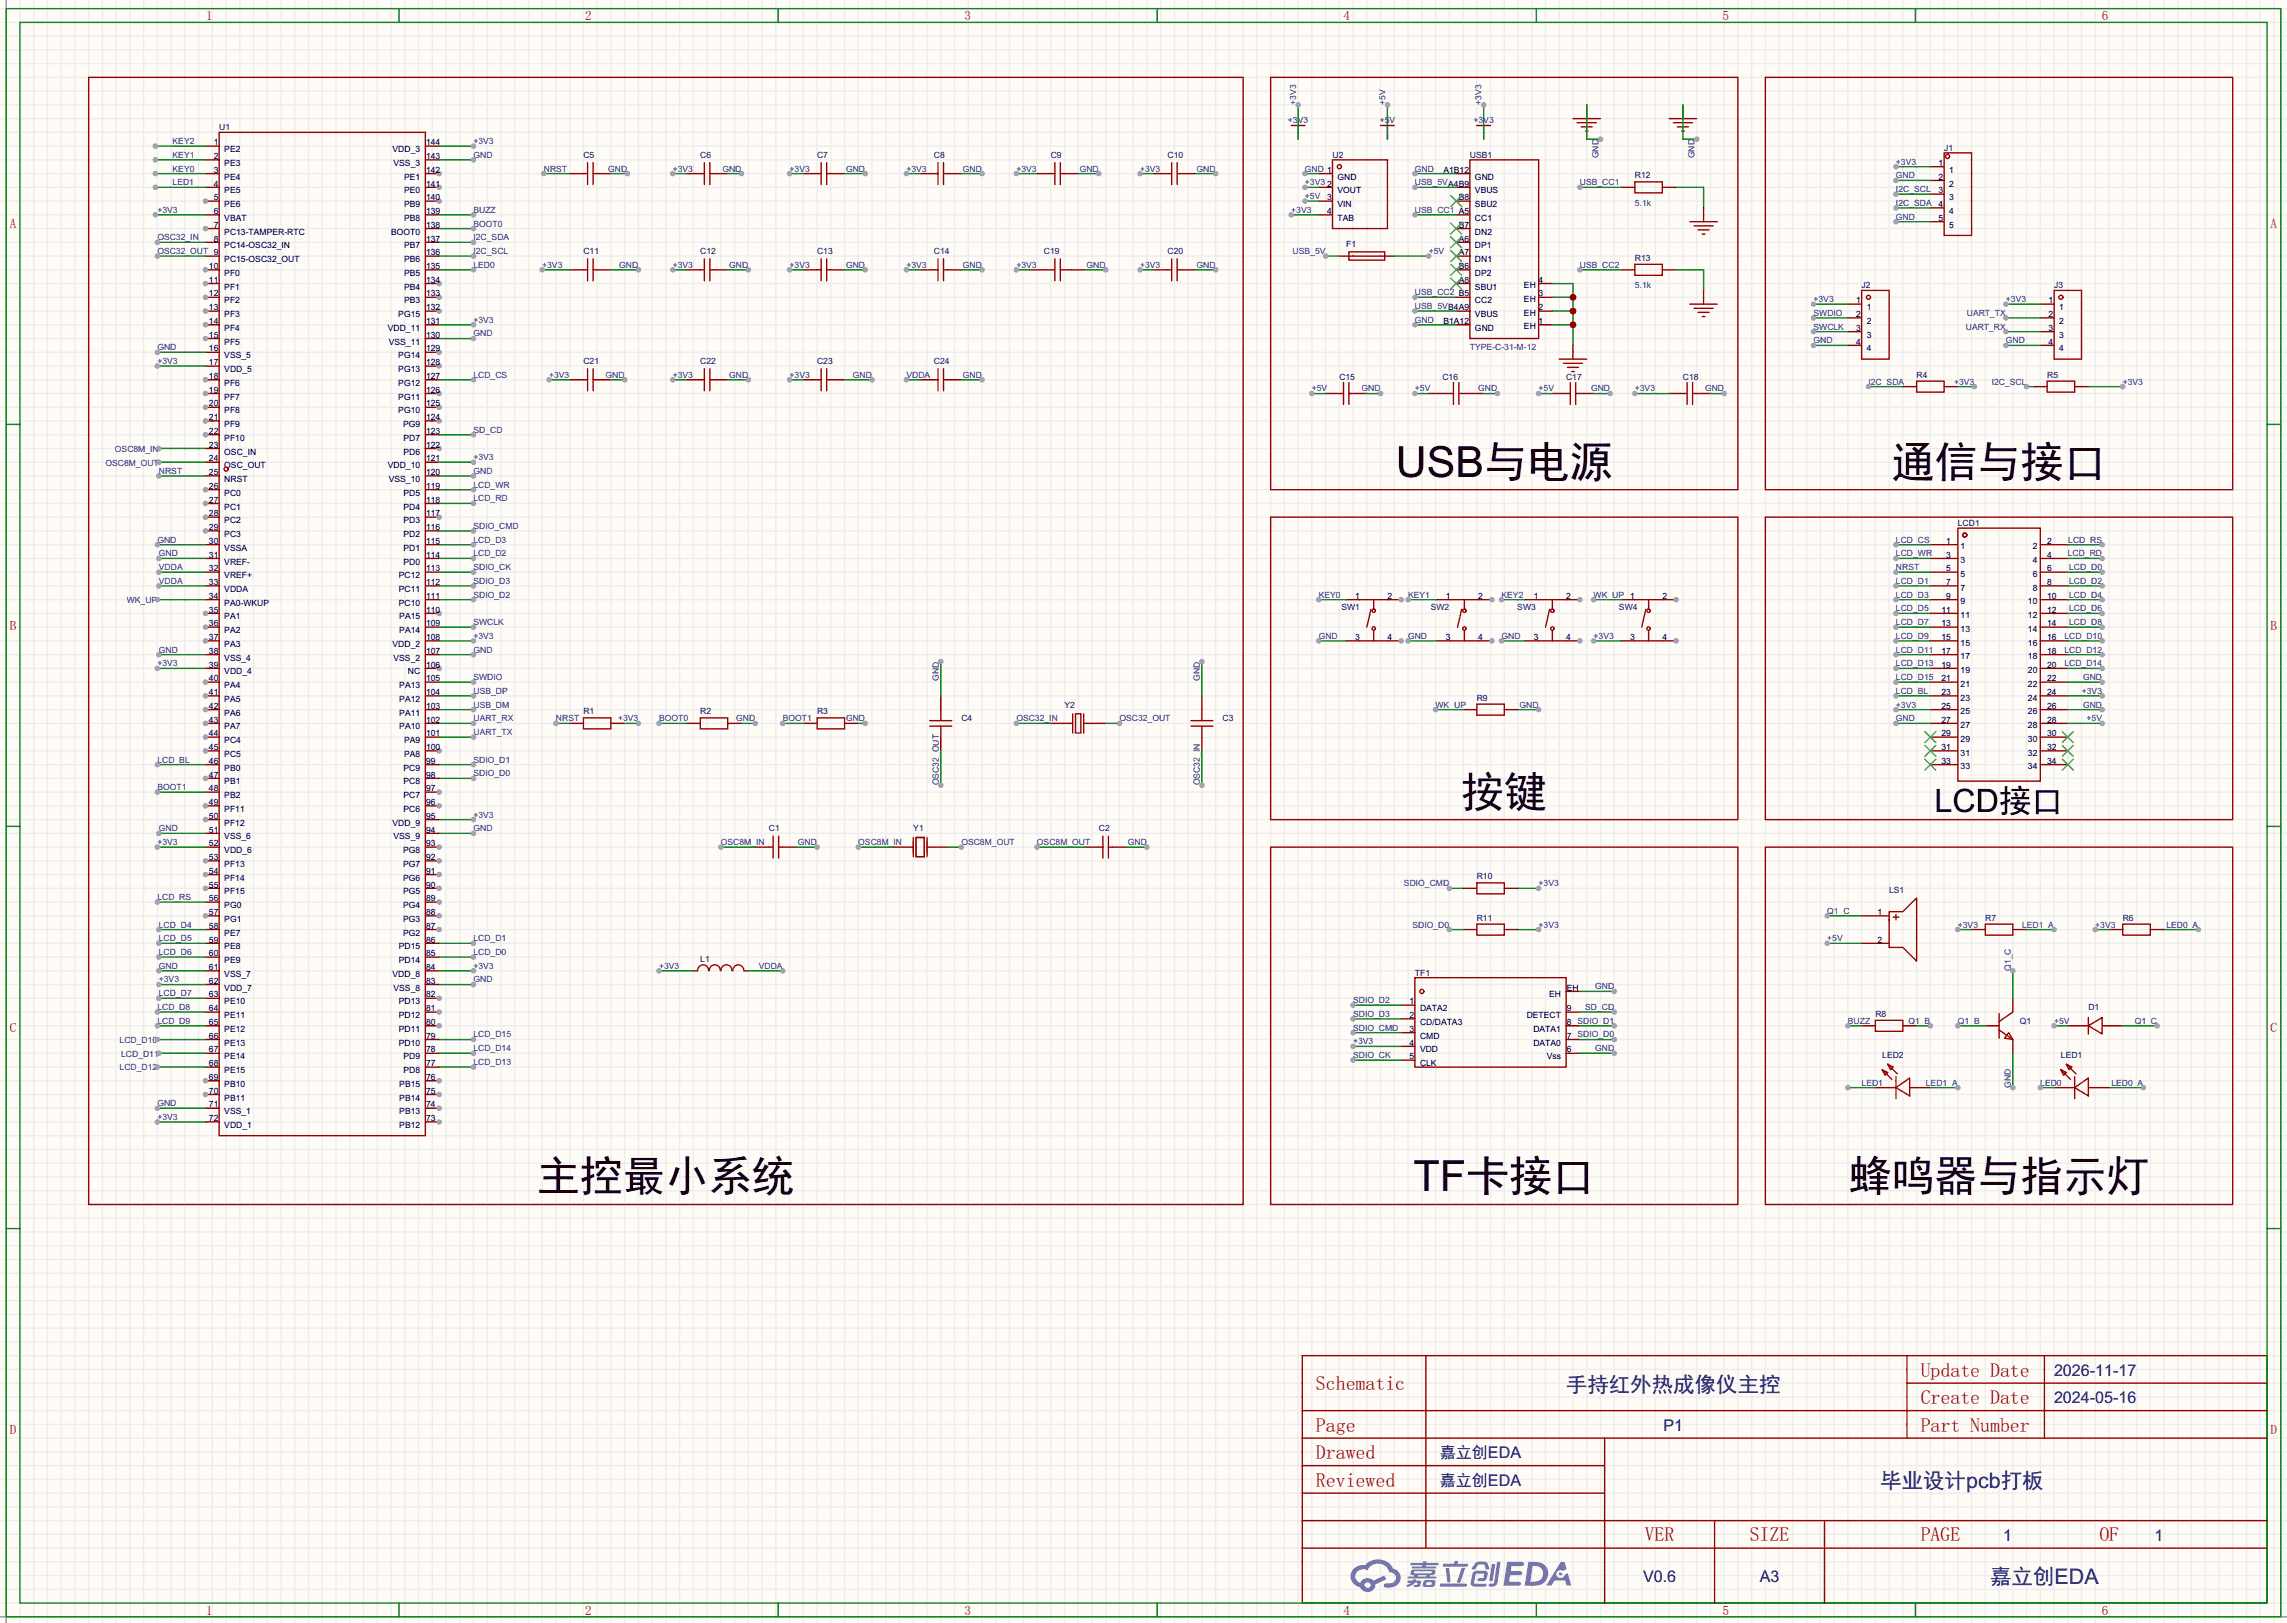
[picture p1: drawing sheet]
<svg xmlns="http://www.w3.org/2000/svg" width="423mm" height="300mm" viewBox="0 0 423 300" stroke-linecap="round" stroke-linejoin="round" font-family="sans-serif">
<defs><g id="words">
<g font-size="7.9">
<text x="257.9" y="88.1">U</text>
<text x="263.7" y="88.1">S</text>
<text x="269" y="88.1">B</text>
<text x="274.3" y="88.1">与</text>
<text x="282.2" y="88.1">电</text>
<text x="290.1" y="88.1">源</text>
<text x="349.6" y="88.1">通信与接口</text>
<text x="270.1" y="149">按键</text>
<text x="99.3" y="220.2">主控最小系统</text>
<text x="261.2" y="220.2">T</text>
<text x="266.1" y="220.2">F</text>
<text x="270.9" y="220.2">卡</text>
<text x="278.9" y="220.2">接</text>
<text x="286.8" y="220.2">口</text>
<text x="341.7" y="220.2">蜂鸣器与指示灯</text>
</g>
<g font-size="6">
<text x="357.5" y="150">L</text>
<text x="360.8" y="150">C</text>
<text x="365.1" y="150">D</text>
<text x="369.4" y="150">接</text>
<text x="375.4" y="150">口</text>
</g>
<g font-size="4" fill="#000080">
<text x="289.4" y="257.2">手持红外热成像仪主控</text>
<text x="347.5" y="275">毕业设</text>
<text x="359.4" y="275">计pc</text>
<text x="367.5" y="275">b</text>
<text x="369.8" y="275">打板</text>
<text x="367.8" y="292.7">嘉立创</text>
<text x="379.7" y="292.7">E</text>
<text x="382.3" y="292.7">D</text>
<text x="385.2" y="292.7">A</text>
</g>
<g font-size="3.7" fill="#a00000">
<text x="243.2" y="256.9">Schematic</text>
<text x="355" y="254.4">Update Date</text>
<text x="355" y="259.5">Create Date</text>
<text x="243.2" y="269.6">Drawed</text>
<text x="243.2" y="264.5">Page</text>
<text x="355" y="264.5">Part Number</text>
<text x="243.2" y="274.7">Reviewed</text>
<text x="304" y="284.9">VER</text>
<text x="323.4" y="284.9">SIZE</text>
<text x="355" y="284.9">PAGE</text>
<text x="388" y="284.9">OF</text>
</g>
<g font-size="3" fill="#000080">
<text x="379.6" y="254.3">2026-11-17</text>
<text x="379.6" y="259.3">2024-05-16</text>
<text x="266.1" y="269.5">嘉立创EDA</text>
<text x="307.4" y="264.4">P1</text>
<text x="266.1" y="274.6">嘉立创EDA</text>
<text x="370.2" y="284.7">1</text>
<text x="398.1" y="284.7">1</text>
<text x="303.6" y="292.4">V0.6</text>
<text x="325.2" y="292.4">A3</text>
</g>
<g font-size="2.4" fill="#a00000">
<text x="38.1" y="3.7">1</text>
<text x="108.2" y="3.7">2</text>
<text x="178.2" y="3.7">3</text>
<text x="248.3" y="3.7">4</text>
<text x="318.4" y="3.7">5</text>
<text x="388.4" y="3.7">6</text>
<text x="1.8" y="42.2">A</text>
<text x="419.6" y="42.2">A</text>
<text x="1.8" y="116.5">B</text>
<text x="419.6" y="116.5">B</text>
<text x="1.8" y="190.8">C</text>
<text x="419.6" y="190.8">C</text>
<text x="1.8" y="265">D</text>
<text x="419.6" y="265">D</text>
<text x="38.1" y="298.4">1</text>
<text x="108.2" y="298.4">2</text>
<text x="178.2" y="298.4">3</text>
<text x="248.3" y="298.4">4</text>
<text x="318.4" y="298.4">5</text>
<text x="388.4" y="298.4">6</text>
</g>
<g font-size="1.6" fill="#00f">
<text x="238" y="22.8">+3V3</text>
<text x="239.5" y="19.4" transform="rotate(-90 239.5 19.4)">+3V3</text>
<text x="255" y="22.8">+5V</text>
<text x="256" y="19.4" transform="rotate(-90 256 19.4)">+5V</text>
<text x="272.3" y="22.8">+3V3</text>
<text x="273.8" y="19.4" transform="rotate(-90 273.8 19.4)">+3V3</text>
<text x="31.9" y="26.6">KEY2</text>
<text x="31.9" y="29.2">KEY1</text>
<text x="87.5" y="29.2">GND</text>
<text x="87.5" y="26.6">+3V3</text>
<text x="295.4" y="29.3" transform="rotate(-90 295.4 29.3)">GND</text>
<text x="313.2" y="29.3" transform="rotate(-90 313.2 29.3)">GND</text>
<text x="31.9" y="31.7">KEY0</text>
<text x="31.9" y="34.2">LED1</text>
<text x="100.5" y="31.7">NRST</text>
<text x="112.4" y="31.7">GND</text>
<text x="124.3" y="31.7">+3V3</text>
<text x="133.5" y="31.7">GND</text>
<text x="145.9" y="31.7">+3V3</text>
<text x="156.4" y="31.7">GND</text>
<text x="167.5" y="31.7">+3V3</text>
<text x="178" y="31.7">GND</text>
<text x="187.8" y="31.7">+3V3</text>
<text x="199.5" y="31.7">GND</text>
<text x="210.7" y="31.7">+3V3</text>
<text x="221.1" y="31.7">GND</text>
<text x="241.2" y="31.7">GND</text>
<text x="241.2" y="34.2">+3V3</text>
<text x="261.5" y="31.7">GND</text>
<text x="261.5" y="34.2">USB_5VA4B9</text>
<text x="292" y="34.2">USB_CC1</text>
<text x="350.4" y="30.4">+3V3</text>
<text x="350.4" y="33">GND</text>
<text x="350.4" y="35.5">I2C_SCL</text>
<text x="29.1" y="39.3">+3V3</text>
<text x="87.5" y="41.9">BOOT0</text>
<text x="87.5" y="39.3">BUZZ</text>
<text x="238.6" y="39.3">+3V3</text>
<text x="241.2" y="36.8">+5V</text>
<text x="261.5" y="39.3">USB_CC1 A5</text>
<text x="302.1" y="38">5.1k</text>
<text x="350.4" y="38">I2C_SDA</text>
<text x="350.4" y="40.6">GND</text>
<text x="29.1" y="44.4">OSC32_IN</text>
<text x="29.1" y="46.9">OSC32_OUT</text>
<text x="87.5" y="46.9">I2C_SCL</text>
<text x="87.5" y="44.4">I2C_SDA</text>
<text x="238.9" y="46.9">USB_5V</text>
<text x="264" y="46.9">+5V</text>
<text x="87.5" y="49.5">LED0</text>
<text x="100.2" y="49.5">+3V3</text>
<text x="114.5" y="49.5">GND</text>
<text x="124.3" y="49.5">+3V3</text>
<text x="134.8" y="49.5">GND</text>
<text x="145.9" y="49.5">+3V3</text>
<text x="156.4" y="49.5">GND</text>
<text x="167.5" y="49.5">+3V3</text>
<text x="178" y="49.5">GND</text>
<text x="187.8" y="49.5">+3V3</text>
<text x="200.8" y="49.5">GND</text>
<text x="210.7" y="49.5">+3V3</text>
<text x="221.1" y="49.5">GND</text>
<text x="292" y="49.5">USB_CC2</text>
<text x="302.1" y="53.3">5.1k</text>
<text x="87.5" y="59.6">+3V3</text>
<text x="261.5" y="54.6">USB_CC2 B5</text>
<text x="261.5" y="57.1">USB_5VB4A9</text>
<text x="261.5" y="59.6">GND</text>
<text x="335.2" y="55.8">+3V3</text>
<text x="335.2" y="58.4">SWDIO</text>
<text x="363.5" y="58.4">UART_TX</text>
<text x="370.7" y="55.8">+3V3</text>
<text x="29.1" y="64.7">GND</text>
<text x="87.5" y="62.2">GND</text>
<text x="271.7" y="64.7">TYPE-C-31-M-12</text>
<text x="335.2" y="60.9">SWCLK</text>
<text x="335.2" y="63.4">GND</text>
<text x="363.3" y="60.9">UART_RX</text>
<text x="370.7" y="63.4">GND</text>
<text x="29.1" y="67.3">+3V3</text>
<text x="87.5" y="69.8">LCD_CS</text>
<text x="101.5" y="69.8">+3V3</text>
<text x="111.9" y="69.8">GND</text>
<text x="124.3" y="69.8">+3V3</text>
<text x="134.8" y="69.8">GND</text>
<text x="145.9" y="69.8">+3V3</text>
<text x="157.6" y="69.8">GND</text>
<text x="167.5" y="69.8">VDDA</text>
<text x="178" y="69.8">GND</text>
<text x="345.3" y="71.1">I2C_SDA</text>
<text x="361.1" y="71.1">+3V3</text>
<text x="368.1" y="71.1">I2C_SCL</text>
<text x="392.3" y="71.1">+3V3</text>
<text x="242.4" y="72.3">+5V</text>
<text x="251.6" y="72.3">GND</text>
<text x="261.5" y="72.3">+5V</text>
<text x="273.2" y="72.3">GND</text>
<text x="284.4" y="72.3">+5V</text>
<text x="294" y="72.3">GND</text>
<text x="302.1" y="72.3">+3V3</text>
<text x="315.1" y="72.3">GND</text>
<text x="21.2" y="83.5">OSC8M_IN</text>
<text x="87.5" y="80">SD_CD</text>
<text x="19.5" y="86.1">OSC8M_OUT</text>
<text x="29.4" y="87.6">NRST</text>
<text x="87.5" y="87.6">GND</text>
<text x="87.5" y="85">+3V3</text>
<text x="87.5" y="92.7">LCD_RD</text>
<text x="87.5" y="90.1">LCD_WR</text>
<text x="29.1" y="100.3">GND</text>
<text x="87.5" y="100.3">LCD_D3</text>
<text x="87.5" y="97.7">SDIO_CMD</text>
<text x="350.4" y="100.3">LCD_CS</text>
<text x="382.2" y="100.3">LCD_RS</text>
<text x="29.4" y="102.8">GND</text>
<text x="29.4" y="105.4">VDDA</text>
<text x="29.4" y="107.9">VDDA</text>
<text x="87.5" y="107.9">SDIO_D3</text>
<text x="87.5" y="105.4">SDIO_CK</text>
<text x="87.5" y="102.8">LCD_D2</text>
<text x="350.4" y="102.8">LCD_WR</text>
<text x="350.4" y="105.4">NRST</text>
<text x="350.4" y="107.9">LCD_D1</text>
<text x="382.1" y="102.8">LCD_RD</text>
<text x="382.4" y="105.4">LCD_D0</text>
<text x="382.4" y="107.9">LCD_D2</text>
<text x="23.4" y="111.5">WK_UP</text>
<text x="87.5" y="110.4">SDIO_D2</text>
<text x="243.7" y="110.4">KEY0</text>
<text x="260.2" y="110.4">KEY1</text>
<text x="277.5" y="110.4">KEY2</text>
<text x="294.5" y="110.4">WK_UP</text>
<text x="350.4" y="110.4">LCD_D3</text>
<text x="350.4" y="113">LCD_D5</text>
<text x="382.4" y="110.4">LCD_D4</text>
<text x="382.4" y="113">LCD_D6</text>
<text x="87.5" y="118.1">+3V3</text>
<text x="87.5" y="115.5">SWCLK</text>
<text x="243.7" y="118.1">GND</text>
<text x="260.2" y="118.1">GND</text>
<text x="277.5" y="118.1">GND</text>
<text x="294.5" y="118.1">+3V3</text>
<text x="350.4" y="115.5">LCD_D7</text>
<text x="350.4" y="118.1">LCD_D9</text>
<text x="381.5" y="118.1">LCD_D10</text>
<text x="382.4" y="115.5">LCD_D8</text>
<text x="29.1" y="123.1">+3V3</text>
<text x="29.4" y="120.6">GND</text>
<text x="87.5" y="125.7">SWDIO</text>
<text x="87.5" y="120.6">GND</text>
<text x="173.5" y="125.8" transform="rotate(-90 173.5 125.8)">GND</text>
<text x="221.7" y="125.8" transform="rotate(-90 221.7 125.8)">GND</text>
<text x="350.4" y="120.6">LCD_D11</text>
<text x="350.4" y="123.1">LCD_D13</text>
<text x="350.4" y="125.7">LCD_D15</text>
<text x="381.5" y="120.6">LCD_D12</text>
<text x="381.5" y="123.1">LCD_D14</text>
<text x="385" y="125.7">GND</text>
<text x="87.5" y="130.8">USB_DM</text>
<text x="87.5" y="128.2">USB_DP</text>
<text x="265.3" y="130.8">WK_UP</text>
<text x="280.8" y="130.8">GND</text>
<text x="350.4" y="128.2">LCD_BL</text>
<text x="350.4" y="130.8">+3V3</text>
<text x="384.7" y="128.2">+3V3</text>
<text x="385" y="130.8">GND</text>
<text x="87.5" y="135.8">UART_TX</text>
<text x="87.5" y="133.3">UART_RX</text>
<text x="102.7" y="133.3">NRST</text>
<text x="114.2" y="133.3">+3V3</text>
<text x="121.8" y="133.3">BOOT0</text>
<text x="136" y="133.3">GND</text>
<text x="144.7" y="133.3">BOOT1</text>
<text x="156.4" y="133.3">GND</text>
<text x="187.8" y="133.3">OSC32_IN</text>
<text x="206.9" y="133.3">OSC32_OUT</text>
<text x="350.4" y="133.3">GND</text>
<text x="385.6" y="133.3">+5V</text>
<text x="29.1" y="140.9">LCD_BL</text>
<text x="87.5" y="143.5">SDIO_D0</text>
<text x="87.5" y="140.9">SDIO_D1</text>
<text x="29.1" y="146">BOOT1</text>
<text x="173.5" y="145.1" transform="rotate(-90 173.5 145.1)">OSC32_OUT</text>
<text x="221.7" y="145.1" transform="rotate(-90 221.7 145.1)">OSC32_IN</text>
<text x="29.4" y="153.6">GND</text>
<text x="87.5" y="153.6">GND</text>
<text x="87.5" y="151.1">+3V3</text>
<text x="29.1" y="156.2">+3V3</text>
<text x="133.2" y="156.2">OSC8M_IN</text>
<text x="147.5" y="156.2">GND</text>
<text x="158.6" y="156.2">OSC8M_IN</text>
<text x="177.7" y="156.2">OSC8M_OUT</text>
<text x="191.6" y="156.2">OSC8M_OUT</text>
<text x="208.4" y="156.2">GND</text>
<text x="29.1" y="166.3">LCD_RS</text>
<text x="259.5" y="163.8">SDIO_CMD</text>
<text x="284.4" y="163.8">+3V3</text>
<text x="29.4" y="171.4">LCD_D4</text>
<text x="29.4" y="173.9">LCD_D5</text>
<text x="87.5" y="173.9">LCD_D1</text>
<text x="261" y="171.4">SDIO_D0</text>
<text x="284.4" y="171.4">+3V3</text>
<text x="337.7" y="168.9">Q1_C</text>
<text x="337.7" y="173.9">+5V</text>
<text x="361.8" y="171.4">+3V3</text>
<text x="373.7" y="171.4">LED1_A</text>
<text x="387.2" y="171.4">+3V3</text>
<text x="400.4" y="171.4">LED0_A</text>
<text x="29.4" y="176.5">LCD_D6</text>
<text x="29.4" y="179">GND</text>
<text x="87.5" y="179">+3V3</text>
<text x="87.5" y="176.5">LCD_D0</text>
<text x="121.8" y="179">+3V3</text>
<text x="140.2" y="179">VDDA</text>
<text x="371.6" y="179.4" transform="rotate(-90 371.6 179.4)">Q1_C</text>
<text x="29.4" y="181.6">+3V3</text>
<text x="29.4" y="184.1">LCD_D7</text>
<text x="87.5" y="181.6">GND</text>
<text x="250.1" y="185.4">SDIO_D2</text>
<text x="294.8" y="182.8">GND</text>
<text x="29.1" y="186.6">LCD_D8</text>
<text x="29.1" y="189.2">LCD_D9</text>
<text x="87.5" y="191.7">LCD_D15</text>
<text x="250.1" y="187.9">SDIO_D3</text>
<text x="250.1" y="190.4">SDIO_CMD</text>
<text x="291.5" y="191.7">SDIO_D0</text>
<text x="291.5" y="189.2">SDIO_D1</text>
<text x="292.9" y="186.6">SD_CD</text>
<text x="341.5" y="189.2">BUZZ</text>
<text x="352.7" y="189.2">Q1_B</text>
<text x="361.8" y="189.2">Q1_B</text>
<text x="379.6" y="189.2">+5V</text>
<text x="394.5" y="189.2">Q1_C</text>
<text x="22.1" y="192.7">LCD_D10</text>
<text x="22.1" y="197.8">LCD_D12</text>
<text x="22.4" y="195.3">LCD_D11</text>
<text x="87.5" y="196.8">LCD_D13</text>
<text x="87.5" y="194.3">LCD_D14</text>
<text x="250.1" y="195.5">SDIO_CK</text>
<text x="250.1" y="193">+3V3</text>
<text x="294.8" y="194.3">GND</text>
<text x="344" y="200.6">LED1</text>
<text x="355.9" y="200.6">LED1_A</text>
<text x="371.6" y="201" transform="rotate(-90 371.6 201)">GND</text>
<text x="377.1" y="200.6">LED0</text>
<text x="390.2" y="200.6">LED0_A</text>
<text x="29.1" y="204.4">GND</text>
<text x="29.1" y="207">+3V3</text>
</g>
<g font-size="1.6">
<text x="39.5" y="26.8">1</text>
<text x="39.5" y="29.4">2</text>
<text x="41.5" y="28.1">PE2</text>
<text x="72.6" y="28.1">VDD_3</text>
<text x="78.7" y="29.4">143</text>
<text x="78.7" y="26.8">144</text>
<text x="39.5" y="31.9">3</text>
<text x="39.5" y="34.5">4</text>
<text x="41.5" y="30.7">PE3</text>
<text x="41.5" y="33.2">PE4</text>
<text x="41.5" y="35.7">PE5</text>
<text x="72.7" y="30.7">VSS_3</text>
<text x="74.7" y="35.7">PE0</text>
<text x="74.7" y="33.2">PE1</text>
<text x="78.7" y="34.5">141</text>
<text x="78.7" y="31.9">142</text>
<text x="245.2" y="31.9">1</text>
<text x="245.2" y="34.5">2</text>
<text x="247.2" y="33.2">GND</text>
<text x="247.2" y="35.7">VOUT</text>
<text x="266.8" y="31.9">A1B12</text>
<text x="272.6" y="33.2">GND</text>
<text x="272.6" y="35.7">VBUS</text>
<text x="358.3" y="30.7">1</text>
<text x="358.3" y="33.2">2</text>
<text x="358.3" y="35.7">3</text>
<text x="360.2" y="31.9">1</text>
<text x="360.2" y="34.5">2</text>
<text x="39.5" y="37">5</text>
<text x="39.5" y="39.5">6</text>
<text x="41.5" y="38.3">PE6</text>
<text x="41.5" y="40.8">VBAT</text>
<text x="74.7" y="40.8">PB8</text>
<text x="74.7" y="38.3">PB9</text>
<text x="78.7" y="39.5">139</text>
<text x="78.7" y="37">140</text>
<text x="245.2" y="37">3</text>
<text x="245.2" y="39.5">4</text>
<text x="247.2" y="38.3">VIN</text>
<text x="247.2" y="40.8">TAB</text>
<text x="269.6" y="37">B8</text>
<text x="272.6" y="38.3">SBU2</text>
<text x="272.6" y="40.8">CC1</text>
<text x="358.3" y="38.3">4</text>
<text x="358.3" y="40.8">5</text>
<text x="360.2" y="37">3</text>
<text x="360.2" y="39.5">4</text>
<text x="39.5" y="42.1">7</text>
<text x="39.5" y="44.6">8</text>
<text x="39.5" y="47.2">9</text>
<text x="41.5" y="43.4">PC13-TAMPER-RTC</text>
<text x="41.5" y="45.9">PC14-OSC32_IN</text>
<text x="72.3" y="43.4">BOOT0</text>
<text x="74.7" y="45.9">PB7</text>
<text x="78.7" y="47.2">136</text>
<text x="78.7" y="44.6">137</text>
<text x="78.7" y="42.1">138</text>
<text x="269.6" y="42.1">B7</text>
<text x="269.6" y="44.6">A6</text>
<text x="269.6" y="47.2">A7</text>
<text x="272.6" y="43.4">DN2</text>
<text x="272.6" y="45.9">DP1</text>
<text x="360.2" y="42.1">5</text>
<text x="38.6" y="49.7">10</text>
<text x="38.6" y="52.2">11</text>
<text x="41.5" y="48.4">PC15-OSC32_OUT</text>
<text x="41.5" y="51">PF0</text>
<text x="41.5" y="53.5">PF1</text>
<text x="74.7" y="53.5">PB4</text>
<text x="74.7" y="51">PB5</text>
<text x="74.7" y="48.4">PB6</text>
<text x="78.7" y="52.2">134</text>
<text x="78.7" y="49.7">135</text>
<text x="269.6" y="49.7">B6</text>
<text x="269.6" y="52.2">A8</text>
<text x="272.6" y="48.4">DN1</text>
<text x="272.6" y="51">DP2</text>
<text x="272.6" y="53.5">SBU1</text>
<text x="281.6" y="53.3">EH</text>
<text x="284.4" y="52.2">4</text>
<text x="38.6" y="54.8">12</text>
<text x="38.6" y="57.3">13</text>
<text x="38.6" y="59.9">14</text>
<text x="41.5" y="56.1">PF2</text>
<text x="41.5" y="58.6">PF3</text>
<text x="73.6" y="58.6">PG15</text>
<text x="74.7" y="56.1">PB3</text>
<text x="78.7" y="59.9">131</text>
<text x="78.7" y="57.3">132</text>
<text x="78.7" y="54.8">133</text>
<text x="266.8" y="59.9">B1A12</text>
<text x="272.6" y="56.1">CC2</text>
<text x="272.6" y="58.6">VBUS</text>
<text x="281.6" y="55.8">EH</text>
<text x="281.6" y="58.3">EH</text>
<text x="284.4" y="54.8">3</text>
<text x="284.4" y="57.3">2</text>
<text x="284.4" y="59.9">1</text>
<text x="343" y="56.1">1</text>
<text x="343" y="58.6">2</text>
<text x="345" y="57.3">1</text>
<text x="345" y="59.9">2</text>
<text x="378.6" y="56.1">1</text>
<text x="378.6" y="58.6">2</text>
<text x="380.5" y="57.3">1</text>
<text x="380.5" y="59.9">2</text>
<text x="38.6" y="62.4">15</text>
<text x="38.6" y="64.9">16</text>
<text x="41.5" y="61.1">PF4</text>
<text x="41.5" y="63.7">PF5</text>
<text x="71.7" y="61.1">VDD_11</text>
<text x="71.8" y="63.7">VSS_11</text>
<text x="78.7" y="64.9">129</text>
<text x="78.7" y="62.4">130</text>
<text x="272.6" y="61.1">GND</text>
<text x="281.6" y="60.9">EH</text>
<text x="343" y="61.1">3</text>
<text x="343" y="63.7">4</text>
<text x="345" y="62.4">3</text>
<text x="345" y="64.9">4</text>
<text x="378.6" y="61.1">3</text>
<text x="378.6" y="63.7">4</text>
<text x="380.5" y="62.4">3</text>
<text x="380.5" y="64.9">4</text>
<text x="38.6" y="67.5">17</text>
<text x="38.6" y="70">18</text>
<text x="41.5" y="66.2">VSS_5</text>
<text x="41.5" y="68.8">VDD_5</text>
<text x="41.5" y="71.3">PF6</text>
<text x="73.6" y="71.3">PG12</text>
<text x="73.6" y="68.8">PG13</text>
<text x="73.6" y="66.2">PG14</text>
<text x="78.7" y="70">127</text>
<text x="78.7" y="67.5">128</text>
<text x="38.6" y="72.6">19</text>
<text x="38.6" y="75.1">20</text>
<text x="38.6" y="77.6">21</text>
<text x="41.5" y="73.8">PF7</text>
<text x="41.5" y="76.4">PF8</text>
<text x="73.6" y="76.4">PG10</text>
<text x="73.6" y="73.8">PG11</text>
<text x="78.7" y="77.6">124</text>
<text x="78.7" y="75.1">125</text>
<text x="78.7" y="72.6">126</text>
<text x="38.6" y="80.2">22</text>
<text x="38.6" y="82.7">23</text>
<text x="41.5" y="78.9">PF9</text>
<text x="41.5" y="81.5">PF10</text>
<text x="41.5" y="84">OSC_IN</text>
<text x="74.5" y="78.9">PG9</text>
<text x="74.6" y="84">PD6</text>
<text x="74.6" y="81.5">PD7</text>
<text x="78.7" y="82.7">122</text>
<text x="78.7" y="80.2">123</text>
<text x="38.6" y="85.3">24</text>
<text x="38.6" y="87.8">25</text>
<text x="41.5" y="86.5">OSC_OUT</text>
<text x="41.5" y="89.1">NRST</text>
<text x="71.7" y="86.5">VDD_10</text>
<text x="71.8" y="89.1">VSS_10</text>
<text x="78.7" y="87.8">120</text>
<text x="78.7" y="85.3">121</text>
<text x="38.6" y="90.3">26</text>
<text x="38.6" y="92.9">27</text>
<text x="38.6" y="95.4">28</text>
<text x="41.5" y="91.6">PC0</text>
<text x="41.5" y="94.2">PC1</text>
<text x="74.6" y="94.2">PD4</text>
<text x="74.6" y="91.6">PD5</text>
<text x="78.7" y="95.4">117</text>
<text x="78.7" y="92.9">118</text>
<text x="78.7" y="90.3">119</text>
<text x="38.6" y="98">29</text>
<text x="38.6" y="100.5">30</text>
<text x="41.5" y="96.7">PC2</text>
<text x="41.5" y="99.2">PC3</text>
<text x="41.5" y="101.8">VSSA</text>
<text x="74.6" y="101.8">PD1</text>
<text x="74.6" y="99.2">PD2</text>
<text x="74.6" y="96.7">PD3</text>
<text x="78.7" y="100.5">115</text>
<text x="78.7" y="98">116</text>
<text x="359.7" y="100.5">1</text>
<text x="362.3" y="101.5">1</text>
<text x="375.7" y="101.5">2</text>
<text x="378.3" y="100.5">2</text>
<text x="38.6" y="103">31</text>
<text x="38.6" y="105.6">32</text>
<text x="41.5" y="104.3">VREF-</text>
<text x="41.5" y="106.9">VREF+</text>
<text x="73.7" y="106.9">PC12</text>
<text x="74.6" y="104.3">PD0</text>
<text x="78.7" y="105.6">113</text>
<text x="78.7" y="103">114</text>
<text x="359.7" y="103">3</text>
<text x="359.7" y="105.6">5</text>
<text x="362.3" y="104.1">3</text>
<text x="362.3" y="106.6">5</text>
<text x="375.7" y="104.1">4</text>
<text x="375.7" y="106.6">6</text>
<text x="378.3" y="103">4</text>
<text x="378.3" y="105.6">6</text>
<text x="38.6" y="108.1">33</text>
<text x="38.6" y="110.7">34</text>
<text x="38.6" y="113.2">35</text>
<text x="41.5" y="109.4">VDDA</text>
<text x="41.5" y="111.9">PA0-WKUP</text>
<text x="73.7" y="111.9">PC10</text>
<text x="73.7" y="109.4">PC11</text>
<text x="78.7" y="113.2">110</text>
<text x="78.7" y="110.7">111</text>
<text x="78.7" y="108.1">112</text>
<text x="250.5" y="110.7">1</text>
<text x="256.4" y="110.7">2</text>
<text x="267.2" y="110.7">1</text>
<text x="273.2" y="110.7">2</text>
<text x="283.5" y="110.7">1</text>
<text x="289.4" y="110.7">2</text>
<text x="301.3" y="110.7">1</text>
<text x="307.2" y="110.7">2</text>
<text x="358.8" y="113.2">11</text>
<text x="359.7" y="108.1">7</text>
<text x="359.7" y="110.7">9</text>
<text x="362.3" y="109.1">7</text>
<text x="362.3" y="111.7">9</text>
<text x="374.8" y="111.7">10</text>
<text x="375.7" y="109.1">8</text>
<text x="378.3" y="108.1">8</text>
<text x="378.3" y="110.7">10</text>
<text x="378.3" y="113.2">12</text>
<text x="38.6" y="115.7">36</text>
<text x="38.6" y="118.3">37</text>
<text x="41.5" y="114.5">PA1</text>
<text x="41.5" y="117">PA2</text>
<text x="41.5" y="119.6">PA3</text>
<text x="72.6" y="119.6">VDD_2</text>
<text x="73.8" y="117">PA14</text>
<text x="73.8" y="114.5">PA15</text>
<text x="78.7" y="118.3">108</text>
<text x="78.7" y="115.7">109</text>
<text x="250.5" y="118.3">3</text>
<text x="256.4" y="118.3">4</text>
<text x="267.2" y="118.3">3</text>
<text x="273.2" y="118.3">4</text>
<text x="283.5" y="118.3">3</text>
<text x="289.4" y="118.3">4</text>
<text x="301.3" y="118.3">3</text>
<text x="307.2" y="118.3">4</text>
<text x="358.8" y="115.7">13</text>
<text x="358.8" y="118.3">15</text>
<text x="362.3" y="114.2">11</text>
<text x="362.3" y="116.8">13</text>
<text x="362.3" y="119.3">15</text>
<text x="374.8" y="114.2">12</text>
<text x="374.8" y="116.8">14</text>
<text x="374.8" y="119.3">16</text>
<text x="378.3" y="115.7">14</text>
<text x="378.3" y="118.3">16</text>
<text x="38.6" y="120.8">38</text>
<text x="38.6" y="123.4">39</text>
<text x="38.6" y="125.9">40</text>
<text x="41.5" y="122.1">VSS_4</text>
<text x="41.5" y="124.6">VDD_4</text>
<text x="72.7" y="122.1">VSS_2</text>
<text x="75.4" y="124.6">NC</text>
<text x="78.7" y="125.9">105</text>
<text x="78.7" y="123.4">106</text>
<text x="78.7" y="120.8">107</text>
<text x="358.8" y="120.8">17</text>
<text x="358.8" y="123.4">19</text>
<text x="358.8" y="125.9">21</text>
<text x="362.3" y="121.8">17</text>
<text x="362.3" y="124.4">19</text>
<text x="374.8" y="121.8">18</text>
<text x="374.8" y="124.4">20</text>
<text x="378.3" y="120.8">18</text>
<text x="378.3" y="123.4">20</text>
<text x="378.3" y="125.9">22</text>
<text x="38.6" y="128.4">41</text>
<text x="38.6" y="131">42</text>
<text x="41.5" y="127.2">PA4</text>
<text x="41.5" y="129.7">PA5</text>
<text x="73.8" y="129.7">PA12</text>
<text x="73.8" y="127.2">PA13</text>
<text x="78.7" y="131">103</text>
<text x="78.7" y="128.4">104</text>
<text x="358.8" y="128.4">23</text>
<text x="358.8" y="131">25</text>
<text x="362.3" y="126.9">21</text>
<text x="362.3" y="129.5">23</text>
<text x="374.8" y="126.9">22</text>
<text x="374.8" y="129.5">24</text>
<text x="378.3" y="128.4">24</text>
<text x="378.3" y="131">26</text>
<text x="38.6" y="133.5">43</text>
<text x="38.6" y="136.1">44</text>
<text x="41.5" y="132.3">PA6</text>
<text x="41.5" y="134.8">PA7</text>
<text x="41.5" y="137.3">PC4</text>
<text x="73.8" y="134.8">PA10</text>
<text x="73.8" y="132.3">PA11</text>
<text x="74.7" y="137.3">PA9</text>
<text x="78.7" y="136.1">101</text>
<text x="78.7" y="133.5">102</text>
<text x="358.8" y="133.5">27</text>
<text x="358.8" y="136.1">29</text>
<text x="362.3" y="132">25</text>
<text x="362.3" y="134.5">27</text>
<text x="362.3" y="137.1">29</text>
<text x="374.8" y="132">26</text>
<text x="374.8" y="134.5">28</text>
<text x="374.8" y="137.1">30</text>
<text x="378.3" y="133.5">28</text>
<text x="378.3" y="136.1">30</text>
<text x="38.6" y="138.6">45</text>
<text x="38.6" y="141.1">46</text>
<text x="38.6" y="143.7">47</text>
<text x="41.5" y="139.9">PC5</text>
<text x="41.5" y="142.4">PB0</text>
<text x="74.6" y="142.4">PC9</text>
<text x="74.7" y="139.9">PA8</text>
<text x="78.7" y="143.7">98</text>
<text x="78.7" y="141.1">99</text>
<text x="78.7" y="138.6">100</text>
<text x="358.8" y="138.6">31</text>
<text x="358.8" y="141.1">33</text>
<text x="362.3" y="139.6">31</text>
<text x="362.3" y="142.2">33</text>
<text x="374.8" y="139.6">32</text>
<text x="374.8" y="142.2">34</text>
<text x="378.3" y="138.6">32</text>
<text x="378.3" y="141.1">34</text>
<text x="38.6" y="146.2">48</text>
<text x="38.6" y="148.8">49</text>
<text x="41.5" y="145">PB1</text>
<text x="41.5" y="147.5">PB2</text>
<text x="74.6" y="147.5">PC7</text>
<text x="74.6" y="145">PC8</text>
<text x="78.7" y="148.8">96</text>
<text x="78.7" y="146.2">97</text>
<text x="38.6" y="151.3">50</text>
<text x="38.6" y="153.8">51</text>
<text x="41.5" y="150">PF11</text>
<text x="41.5" y="152.6">PF12</text>
<text x="41.5" y="155.1">VSS_6</text>
<text x="72.6" y="152.6">VDD_9</text>
<text x="72.7" y="155.1">VSS_9</text>
<text x="74.6" y="150">PC6</text>
<text x="78.7" y="153.8">94</text>
<text x="78.7" y="151.3">95</text>
<text x="38.6" y="156.4">52</text>
<text x="38.6" y="158.9">53</text>
<text x="38.6" y="161.5">54</text>
<text x="41.5" y="157.7">VDD_6</text>
<text x="41.5" y="160.2">PF13</text>
<text x="74.5" y="160.2">PG7</text>
<text x="74.5" y="157.7">PG8</text>
<text x="78.7" y="161.5">91</text>
<text x="78.7" y="158.9">92</text>
<text x="78.7" y="156.4">93</text>
<text x="38.6" y="164">55</text>
<text x="38.6" y="166.5">56</text>
<text x="41.5" y="162.7">PF14</text>
<text x="41.5" y="165.3">PF15</text>
<text x="41.5" y="167.8">PG0</text>
<text x="74.5" y="167.8">PG4</text>
<text x="74.5" y="165.3">PG5</text>
<text x="74.5" y="162.7">PG6</text>
<text x="78.7" y="166.5">89</text>
<text x="78.7" y="164">90</text>
<text x="38.6" y="169.1">57</text>
<text x="38.6" y="171.6">58</text>
<text x="41.5" y="170.4">PG1</text>
<text x="41.5" y="172.9">PE7</text>
<text x="74.5" y="172.9">PG2</text>
<text x="74.5" y="170.4">PG3</text>
<text x="78.7" y="171.6">87</text>
<text x="78.7" y="169.1">88</text>
<text x="347" y="169.1">1</text>
<text x="38.6" y="174.2">59</text>
<text x="38.6" y="176.7">60</text>
<text x="38.6" y="179.2">61</text>
<text x="41.5" y="175.4">PE8</text>
<text x="41.5" y="178">PE9</text>
<text x="73.7" y="178">PD14</text>
<text x="73.7" y="175.4">PD15</text>
<text x="78.7" y="179.2">84</text>
<text x="78.7" y="176.7">85</text>
<text x="78.7" y="174.2">86</text>
<text x="347" y="174.2">2</text>
<text x="38.6" y="181.8">62</text>
<text x="38.6" y="184.3">63</text>
<text x="41.5" y="180.5">VSS_7</text>
<text x="41.5" y="183.1">VDD_7</text>
<text x="41.5" y="185.6">PE10</text>
<text x="72.6" y="180.5">VDD_8</text>
<text x="72.7" y="183.1">VSS_8</text>
<text x="73.7" y="185.6">PD13</text>
<text x="78.7" y="184.3">82</text>
<text x="78.7" y="181.8">83</text>
<text x="260.5" y="185.6">1</text>
<text x="286.3" y="184.3">EH</text>
<text x="289.6" y="183.1">EH</text>
<text x="38.6" y="186.9">64</text>
<text x="38.6" y="189.4">65</text>
<text x="38.6" y="191.9">66</text>
<text x="41.5" y="188.1">PE11</text>
<text x="41.5" y="190.7">PE12</text>
<text x="73.7" y="190.7">PD11</text>
<text x="73.7" y="188.1">PD12</text>
<text x="78.7" y="191.9">79</text>
<text x="78.7" y="189.4">80</text>
<text x="78.7" y="186.9">81</text>
<text x="260.5" y="188.1">2</text>
<text x="260.5" y="190.7">3</text>
<text x="262.4" y="186.9">DATA2</text>
<text x="262.4" y="189.4">CD/DATA3</text>
<text x="262.4" y="191.9">CMD</text>
<text x="282.1" y="188.1">DETECT</text>
<text x="283.4" y="190.7">DATA1</text>
<text x="289.6" y="191.9">7</text>
<text x="289.6" y="189.4">8</text>
<text x="289.6" y="186.9">9</text>
<text x="38.6" y="194.5">67</text>
<text x="38.6" y="197">68</text>
<text x="41.5" y="193.2">PE13</text>
<text x="41.5" y="195.8">PE14</text>
<text x="73.7" y="193.2">PD10</text>
<text x="74.6" y="195.8">PD9</text>
<text x="78.7" y="197">77</text>
<text x="78.7" y="194.5">78</text>
<text x="260.5" y="193.2">4</text>
<text x="260.5" y="195.8">5</text>
<text x="262.4" y="194.5">VDD</text>
<text x="262.4" y="197">CLK</text>
<text x="283.4" y="193.2">DATA0</text>
<text x="285.8" y="195.8">Vss</text>
<text x="289.6" y="194.5">6</text>
<text x="38.6" y="199.6">69</text>
<text x="38.6" y="202.1">70</text>
<text x="41.5" y="198.3">PE15</text>
<text x="41.5" y="200.8">PB10</text>
<text x="41.5" y="203.4">PB11</text>
<text x="73.8" y="203.4">PB14</text>
<text x="73.8" y="200.8">PB15</text>
<text x="74.6" y="198.3">PD8</text>
<text x="78.7" y="202.1">75</text>
<text x="78.7" y="199.6">76</text>
<text x="38.6" y="204.6">71</text>
<text x="38.6" y="207.2">72</text>
<text x="41.5" y="205.9">VSS_1</text>
<text x="41.5" y="208.5">VDD_1</text>
<text x="73.8" y="208.5">PB12</text>
<text x="73.8" y="205.9">PB13</text>
<text x="78.7" y="207.2">73</text>
<text x="78.7" y="204.6">74</text>
</g>
<g font-size="1.6" fill="#000080">
<text x="40.5" y="24.1">U1</text>
<text x="107.8" y="29.2">C5</text>
<text x="129.4" y="29.2">C6</text>
<text x="151" y="29.2">C7</text>
<text x="172.6" y="29.2">C8</text>
<text x="194.2" y="29.2">C9</text>
<text x="215.8" y="29.2">C10</text>
<text x="246.3" y="29.2">U2</text>
<text x="271.7" y="29.2">USB1</text>
<text x="359.3" y="27.9">J1</text>
<text x="302.1" y="33">R12</text>
<text x="107.8" y="46.9">C11</text>
<text x="129.4" y="46.9">C12</text>
<text x="151" y="46.9">C13</text>
<text x="172.6" y="46.9">C14</text>
<text x="192.9" y="46.9">C19</text>
<text x="215.8" y="46.9">C20</text>
<text x="248.8" y="45.7">F1</text>
<text x="302.1" y="48.2">R13</text>
<text x="344" y="53.3">J2</text>
<text x="379.6" y="53.3">J3</text>
<text x="107.8" y="67.3">C21</text>
<text x="129.4" y="67.3">C22</text>
<text x="151" y="67.3">C23</text>
<text x="172.6" y="67.3">C24</text>
<text x="247.5" y="70.3">C15</text>
<text x="266.6" y="70.3">C16</text>
<text x="289.4" y="70.3">C17</text>
<text x="311" y="70.3">C18</text>
<text x="354.2" y="69.8">R4</text>
<text x="378.3" y="69.8">R5</text>
<text x="361.8" y="97.2">LCD1</text>
<text x="247.9" y="112.7">SW1</text>
<text x="264.4" y="112.7">SW2</text>
<text x="280.4" y="112.7">SW3</text>
<text x="299.2" y="112.7">SW4</text>
<text x="196.7" y="130.8">Y2</text>
<text x="272.9" y="129.5">R9</text>
<text x="107.8" y="132">R1</text>
<text x="129.4" y="132">R2</text>
<text x="151" y="132">R3</text>
<text x="177.7" y="133.3">C4</text>
<text x="225.9" y="133.3">C3</text>
<text x="142.1" y="153.6">C1</text>
<text x="168.8" y="153.6">Y1</text>
<text x="203.1" y="153.6">C2</text>
<text x="272.9" y="162.5">R10</text>
<text x="349.1" y="165">LS1</text>
<text x="272.9" y="170.1">R11</text>
<text x="366.9" y="170.1">R7</text>
<text x="392.3" y="170.1">R6</text>
<text x="129.4" y="177.7">L1</text>
<text x="261.5" y="180.3">TF1</text>
<text x="346.6" y="187.9">R8</text>
<text x="373.3" y="189.2">Q1</text>
<text x="386" y="186.6">D1</text>
<text x="347.9" y="195.5">LED2</text>
<text x="380.9" y="195.5">LED1</text>
</g>
</g></defs>
<path d="M0 0h422.7v299.9h-422.7z" fill="#fffcf7"/>
<g fill="none" stroke="#ededed" stroke-width=".25">
<path d="M1.1 0v299.9M3.7 0v299.9M6.2 0v299.9M8.8 0v299.9M11.3 0v299.9M13.8 0v299.9M16.4 0v299.9M18.9 0v299.9M21.5 0v299.9M24 0v299.9M26.5 0v299.9M29.1 0v299.9"/>
<path d="M31.6 0v299.9M34.2 0v299.9M36.7 0v299.9M39.2 0v299.9M41.8 0v299.9M44.3 0v299.9M46.9 0v299.9M49.4 0v299.9M51.9 0v299.9M54.5 0v299.9M57 0v299.9M59.6 0v299.9"/>
<path d="M62.1 0v299.9M64.6 0v299.9M67.2 0v299.9M69.7 0v299.9M72.3 0v299.9M74.8 0v299.9M77.3 0v299.9M79.9 0v299.9M82.4 0v299.9M85 0v299.9M87.5 0v299.9M90 0v299.9"/>
<path d="M92.6 0v299.9M95.1 0v299.9M97.7 0v299.9M100.2 0v299.9M102.7 0v299.9M105.3 0v299.9M107.8 0v299.9M110.4 0v299.9M112.9 0v299.9M115.4 0v299.9M118 0v299.9M120.5 0v299.9"/>
<path d="M123.1 0v299.9M125.6 0v299.9M128.1 0v299.9M130.7 0v299.9M133.2 0v299.9M135.8 0v299.9M138.3 0v299.9M140.8 0v299.9M143.4 0v299.9M145.9 0v299.9M148.5 0v299.9M151 0v299.9"/>
<path d="M153.5 0v299.9M156.1 0v299.9M158.6 0v299.9M161.2 0v299.9M163.7 0v299.9M166.2 0v299.9M168.8 0v299.9M171.3 0v299.9M173.9 0v299.9M176.4 0v299.9M178.9 0v299.9M181.5 0v299.9"/>
<path d="M184 0v299.9M186.6 0v299.9M189.1 0v299.9M191.6 0v299.9M194.2 0v299.9M196.7 0v299.9M199.3 0v299.9M201.8 0v299.9M204.3 0v299.9M206.9 0v299.9M209.4 0v299.9M212 0v299.9"/>
<path d="M214.5 0v299.9M217 0v299.9M219.6 0v299.9M222.1 0v299.9M224.7 0v299.9M227.2 0v299.9M229.7 0v299.9M232.3 0v299.9M234.8 0v299.9M237.4 0v299.9M239.9 0v299.9M242.4 0v299.9"/>
<path d="M245 0v299.9M247.5 0v299.9M250.1 0v299.9M252.6 0v299.9M255.1 0v299.9M257.7 0v299.9M260.2 0v299.9M262.8 0v299.9M265.3 0v299.9M267.8 0v299.9M270.4 0v299.9M272.9 0v299.9"/>
<path d="M275.5 0v299.9M278 0v299.9M280.5 0v299.9M283.1 0v299.9M285.6 0v299.9M288.2 0v299.9M290.7 0v299.9M293.2 0v299.9M295.8 0v299.9M298.3 0v299.9M300.9 0v299.9M303.4 0v299.9"/>
<path d="M305.9 0v299.9M308.5 0v299.9M311 0v299.9M313.6 0v299.9M316.1 0v299.9M318.6 0v299.9M321.2 0v299.9M323.7 0v299.9M326.3 0v299.9M328.8 0v299.9M331.3 0v299.9M333.9 0v299.9"/>
<path d="M336.4 0v299.9M339 0v299.9M341.5 0v299.9M344 0v299.9M346.6 0v299.9M349.1 0v299.9M351.7 0v299.9M354.2 0v299.9M356.7 0v299.9M359.3 0v299.9M361.8 0v299.9M364.4 0v299.9"/>
<path d="M366.9 0v299.9M369.4 0v299.9M372 0v299.9M374.5 0v299.9M377.1 0v299.9M379.6 0v299.9M382.1 0v299.9M384.7 0v299.9M387.2 0v299.9M389.8 0v299.9M392.3 0v299.9M394.8 0v299.9"/>
<path d="M397.4 0v299.9M399.9 0v299.9M402.5 0v299.9M405 0v299.9M407.5 0v299.9M410.1 0v299.9M412.6 0v299.9M415.2 0v299.9M417.7 0v299.9M420.2 0v299.9M0 1.6h422.7M0 4.1h422.7"/>
<path d="M0 6.7h422.7M0 9.2h422.7M0 11.8h422.7M0 14.3h422.7M0 16.8h422.7M0 19.4h422.7M0 21.9h422.7M0 24.5h422.7M0 27h422.7M0 29.5h422.7M0 32.1h422.7M0 34.6h422.7"/>
<path d="M0 37.2h422.7M0 39.7h422.7M0 42.2h422.7M0 44.8h422.7M0 47.3h422.7M0 49.9h422.7M0 52.4h422.7M0 54.9h422.7M0 57.5h422.7M0 60h422.7M0 62.6h422.7M0 65.1h422.7"/>
<path d="M0 67.6h422.7M0 70.2h422.7M0 72.7h422.7M0 75.3h422.7M0 77.8h422.7M0 80.3h422.7M0 82.9h422.7M0 85.4h422.7M0 88h422.7M0 90.5h422.7M0 93h422.7M0 95.6h422.7"/>
<path d="M0 98.1h422.7M0 100.7h422.7M0 103.2h422.7M0 105.7h422.7M0 108.3h422.7M0 110.8h422.7M0 113.4h422.7M0 115.9h422.7M0 118.4h422.7M0 121h422.7M0 123.5h422.7M0 126.1h422.7"/>
<path d="M0 128.6h422.7M0 131.1h422.7M0 133.7h422.7M0 136.2h422.7M0 138.8h422.7M0 141.3h422.7M0 143.8h422.7M0 146.4h422.7M0 148.9h422.7M0 151.5h422.7M0 154h422.7M0 156.5h422.7"/>
<path d="M0 159.1h422.7M0 161.6h422.7M0 164.2h422.7M0 166.7h422.7M0 169.2h422.7M0 171.8h422.7M0 174.3h422.7M0 176.9h422.7M0 179.4h422.7M0 181.9h422.7M0 184.5h422.7M0 187h422.7"/>
<path d="M0 189.6h422.7M0 192.1h422.7M0 194.6h422.7M0 197.2h422.7M0 199.7h422.7M0 202.3h422.7M0 204.8h422.7M0 207.3h422.7M0 209.9h422.7M0 212.4h422.7M0 215h422.7M0 217.5h422.7"/>
<path d="M0 220h422.7M0 222.6h422.7M0 225.1h422.7M0 227.7h422.7M0 230.2h422.7M0 232.7h422.7M0 235.3h422.7M0 237.8h422.7M0 240.4h422.7M0 242.9h422.7M0 245.4h422.7M0 248h422.7"/>
<path d="M0 250.5h422.7M0 253.1h422.7M0 255.6h422.7M0 258.1h422.7M0 260.7h422.7M0 263.2h422.7M0 265.8h422.7M0 268.3h422.7M0 270.8h422.7M0 273.4h422.7M0 275.9h422.7M0 278.5h422.7"/>
<path d="M0 281h422.7M0 283.5h422.7M0 286.1h422.7M0 288.6h422.7M0 291.2h422.7M0 293.7h422.7M0 296.2h422.7M0 298.8h422.7"/>
</g>
<path d="M1.1 0v299.9M0 298.8h422.7" fill="none" stroke="#999" stroke-width=".25"/>
<path d="M40.5 24.5h38.1v185.4h-38.1z" fill="none" stroke="#a10000" stroke-width=".25"/>
<path d="M38 27h2.5M38 29.5h2.5M38 32.1h2.5M38 34.6h2.5M38 37.2h2.5" fill="none" stroke="#870000" stroke-width=".25"/>
<circle cx="38" cy="37.2" r=".51" fill="#999"/>
<path d="M38 39.7h2.5M38 42.2h2.5" fill="none" stroke="#870000" stroke-width=".25"/>
<circle cx="38" cy="42.2" r=".51" fill="#999"/>
<path d="M38 44.8h2.5M38 47.3h2.5M38 49.9h2.5" fill="none" stroke="#870000" stroke-width=".25"/>
<circle cx="38" cy="49.9" r=".51" fill="#999"/>
<path d="M38 52.4h2.5" fill="none" stroke="#870000" stroke-width=".25"/>
<circle cx="38" cy="52.4" r=".51" fill="#999"/>
<path d="M38 54.9h2.5" fill="none" stroke="#870000" stroke-width=".25"/>
<circle cx="38" cy="54.9" r=".51" fill="#999"/>
<path d="M38 57.5h2.5" fill="none" stroke="#870000" stroke-width=".25"/>
<circle cx="38" cy="57.5" r=".51" fill="#999"/>
<path d="M38 60h2.5" fill="none" stroke="#870000" stroke-width=".25"/>
<circle cx="38" cy="60" r=".51" fill="#999"/>
<path d="M38 62.6h2.5" fill="none" stroke="#870000" stroke-width=".25"/>
<circle cx="38" cy="62.6" r=".51" fill="#999"/>
<path d="M38 65.1h2.5M38 67.6h2.5M38 70.2h2.5" fill="none" stroke="#870000" stroke-width=".25"/>
<circle cx="38" cy="70.2" r=".51" fill="#999"/>
<path d="M38 72.7h2.5" fill="none" stroke="#870000" stroke-width=".25"/>
<circle cx="38" cy="72.7" r=".51" fill="#999"/>
<path d="M38 75.3h2.5" fill="none" stroke="#870000" stroke-width=".25"/>
<circle cx="38" cy="75.3" r=".51" fill="#999"/>
<path d="M38 77.8h2.5" fill="none" stroke="#870000" stroke-width=".25"/>
<circle cx="38" cy="77.8" r=".51" fill="#999"/>
<path d="M38 80.3h2.5" fill="none" stroke="#870000" stroke-width=".25"/>
<circle cx="38" cy="80.3" r=".51" fill="#999"/>
<path d="M38 82.9h2.5M38 85.4h2.5M38 88h2.5M38 90.5h2.5" fill="none" stroke="#870000" stroke-width=".25"/>
<circle cx="38" cy="90.5" r=".51" fill="#999"/>
<path d="M38 93h2.5" fill="none" stroke="#870000" stroke-width=".25"/>
<circle cx="38" cy="93" r=".51" fill="#999"/>
<path d="M38 95.6h2.5" fill="none" stroke="#870000" stroke-width=".25"/>
<circle cx="38" cy="95.6" r=".51" fill="#999"/>
<path d="M38 98.1h2.5" fill="none" stroke="#870000" stroke-width=".25"/>
<circle cx="38" cy="98.1" r=".51" fill="#999"/>
<path d="M38 100.7h2.5M38 103.2h2.5M38 105.7h2.5M38 108.3h2.5M38 110.8h2.5M38 113.4h2.5" fill="none" stroke="#870000" stroke-width=".25"/>
<circle cx="38" cy="113.4" r=".51" fill="#999"/>
<path d="M38 115.9h2.5" fill="none" stroke="#870000" stroke-width=".25"/>
<circle cx="38" cy="115.9" r=".51" fill="#999"/>
<path d="M38 118.4h2.5" fill="none" stroke="#870000" stroke-width=".25"/>
<circle cx="38" cy="118.4" r=".51" fill="#999"/>
<path d="M38 121h2.5M38 123.5h2.5M38 126.1h2.5" fill="none" stroke="#870000" stroke-width=".25"/>
<circle cx="38" cy="126.1" r=".51" fill="#999"/>
<path d="M38 128.6h2.5" fill="none" stroke="#870000" stroke-width=".25"/>
<circle cx="38" cy="128.6" r=".51" fill="#999"/>
<path d="M38 131.1h2.5" fill="none" stroke="#870000" stroke-width=".25"/>
<circle cx="38" cy="131.1" r=".51" fill="#999"/>
<path d="M38 133.7h2.5" fill="none" stroke="#870000" stroke-width=".25"/>
<circle cx="38" cy="133.7" r=".51" fill="#999"/>
<path d="M38 136.2h2.5" fill="none" stroke="#870000" stroke-width=".25"/>
<circle cx="38" cy="136.2" r=".51" fill="#999"/>
<path d="M38 138.8h2.5" fill="none" stroke="#870000" stroke-width=".25"/>
<circle cx="38" cy="138.8" r=".51" fill="#999"/>
<path d="M38 141.3h2.5M38 143.8h2.5" fill="none" stroke="#870000" stroke-width=".25"/>
<circle cx="38" cy="143.8" r=".51" fill="#999"/>
<path d="M38 146.4h2.5M38 148.9h2.5" fill="none" stroke="#870000" stroke-width=".25"/>
<circle cx="38" cy="148.9" r=".51" fill="#999"/>
<path d="M38 151.5h2.5" fill="none" stroke="#870000" stroke-width=".25"/>
<circle cx="38" cy="151.5" r=".51" fill="#999"/>
<path d="M38 154h2.5M38 156.5h2.5M38 159.1h2.5" fill="none" stroke="#870000" stroke-width=".25"/>
<circle cx="38" cy="159.1" r=".51" fill="#999"/>
<path d="M38 161.6h2.5" fill="none" stroke="#870000" stroke-width=".25"/>
<circle cx="38" cy="161.6" r=".51" fill="#999"/>
<path d="M38 164.2h2.5" fill="none" stroke="#870000" stroke-width=".25"/>
<circle cx="38" cy="164.2" r=".51" fill="#999"/>
<path d="M38 166.7h2.5M38 169.2h2.5" fill="none" stroke="#870000" stroke-width=".25"/>
<circle cx="38" cy="169.2" r=".51" fill="#999"/>
<path d="M38 171.8h2.5M38 174.3h2.5M38 176.9h2.5M38 179.4h2.5M38 181.9h2.5M38 184.5h2.5M38 187h2.5M38 189.6h2.5M38 192.1h2.5M38 194.6h2.5M38 197.2h2.5M38 199.7h2.5" fill="none" stroke="#870000" stroke-width=".25"/>
<circle cx="38" cy="199.7" r=".51" fill="#999"/>
<path d="M38 202.3h2.5" fill="none" stroke="#870000" stroke-width=".25"/>
<circle cx="38" cy="202.3" r=".51" fill="#999"/>
<path d="M38 204.8h2.5M38 207.3h2.5M78.6 207.3h2.6" fill="none" stroke="#870000" stroke-width=".25"/>
<circle cx="81.2" cy="207.3" r=".51" fill="#999"/>
<path d="M78.6 204.8h2.6" fill="none" stroke="#870000" stroke-width=".25"/>
<circle cx="81.2" cy="204.8" r=".51" fill="#999"/>
<path d="M78.6 202.3h2.6" fill="none" stroke="#870000" stroke-width=".25"/>
<circle cx="81.2" cy="202.3" r=".51" fill="#999"/>
<path d="M78.6 199.7h2.6" fill="none" stroke="#870000" stroke-width=".25"/>
<circle cx="81.2" cy="199.7" r=".51" fill="#999"/>
<path d="M78.6 197.2h2.6M78.6 194.6h2.6M78.6 192.1h2.6M78.6 189.6h2.6" fill="none" stroke="#870000" stroke-width=".25"/>
<circle cx="81.2" cy="189.6" r=".51" fill="#999"/>
<path d="M78.6 187h2.6" fill="none" stroke="#870000" stroke-width=".25"/>
<circle cx="81.2" cy="187" r=".51" fill="#999"/>
<path d="M78.6 184.5h2.6" fill="none" stroke="#870000" stroke-width=".25"/>
<circle cx="81.2" cy="184.5" r=".51" fill="#999"/>
<path d="M78.6 179.4h2.6M78.6 176.9h2.6M78.6 174.3h2.6M78.6 171.8h2.6M78.6 181.9h2.6" fill="none" stroke="#870000" stroke-width=".25"/>
<circle cx="81.2" cy="171.8" r=".51" fill="#999"/>
<path d="M78.6 169.2h2.6" fill="none" stroke="#870000" stroke-width=".25"/>
<circle cx="81.2" cy="169.2" r=".51" fill="#999"/>
<path d="M78.6 166.7h2.6" fill="none" stroke="#870000" stroke-width=".25"/>
<circle cx="81.2" cy="166.7" r=".51" fill="#999"/>
<path d="M78.6 164.2h2.6" fill="none" stroke="#870000" stroke-width=".25"/>
<circle cx="81.2" cy="164.2" r=".51" fill="#999"/>
<path d="M78.6 161.6h2.6" fill="none" stroke="#870000" stroke-width=".25"/>
<circle cx="81.2" cy="161.6" r=".51" fill="#999"/>
<path d="M78.6 159.1h2.6" fill="none" stroke="#870000" stroke-width=".25"/>
<circle cx="81.2" cy="159.1" r=".51" fill="#999"/>
<path d="M78.6 156.5h2.6" fill="none" stroke="#870000" stroke-width=".25"/>
<circle cx="81.2" cy="156.5" r=".51" fill="#999"/>
<path d="M78.6 154h2.6M78.6 151.5h2.6M78.6 148.9h2.6" fill="none" stroke="#870000" stroke-width=".25"/>
<circle cx="81.2" cy="148.9" r=".51" fill="#999"/>
<path d="M78.6 146.4h2.6" fill="none" stroke="#870000" stroke-width=".25"/>
<circle cx="81.2" cy="146.4" r=".51" fill="#999"/>
<path d="M78.6 138.8h2.6M78.6 143.8h2.6M78.6 141.3h2.6" fill="none" stroke="#870000" stroke-width=".25"/>
<circle cx="81.2" cy="138.8" r=".51" fill="#999"/>
<path d="M78.6 136.2h2.6M78.6 133.7h2.6M78.6 131.1h2.6M78.6 128.6h2.6M78.6 126.1h2.6M78.6 123.5h2.6" fill="none" stroke="#870000" stroke-width=".25"/>
<circle cx="81.2" cy="123.5" r=".51" fill="#999"/>
<path d="M78.6 118.4h2.6M78.6 115.9h2.6M78.6 113.4h2.6M78.6 121h2.6" fill="none" stroke="#870000" stroke-width=".25"/>
<circle cx="81.2" cy="113.4" r=".51" fill="#999"/>
<path d="M78.6 98.1h2.6M78.6 95.6h2.6M78.6 110.8h2.6M78.6 108.3h2.6M78.6 105.7h2.6M78.6 103.2h2.6M78.6 100.7h2.6" fill="none" stroke="#870000" stroke-width=".25"/>
<circle cx="81.2" cy="95.6" r=".51" fill="#999"/>
<path d="M78.6 93h2.6M78.6 90.5h2.6M78.6 88h2.6M78.6 85.4h2.6M78.6 82.9h2.6" fill="none" stroke="#870000" stroke-width=".25"/>
<circle cx="81.2" cy="82.9" r=".51" fill="#999"/>
<path d="M78.6 77.8h2.6M78.6 80.3h2.6" fill="none" stroke="#870000" stroke-width=".25"/>
<circle cx="81.2" cy="77.8" r=".51" fill="#999"/>
<path d="M78.6 75.3h2.6" fill="none" stroke="#870000" stroke-width=".25"/>
<circle cx="81.2" cy="75.3" r=".51" fill="#999"/>
<path d="M78.6 72.7h2.6" fill="none" stroke="#870000" stroke-width=".25"/>
<circle cx="81.2" cy="72.7" r=".51" fill="#999"/>
<path d="M78.6 70.2h2.6M78.6 67.6h2.6" fill="none" stroke="#870000" stroke-width=".25"/>
<circle cx="81.2" cy="67.6" r=".51" fill="#999"/>
<path d="M78.6 65.1h2.6" fill="none" stroke="#870000" stroke-width=".25"/>
<circle cx="81.2" cy="65.1" r=".51" fill="#999"/>
<path d="M78.6 57.5h2.6M78.6 62.6h2.6M78.6 60h2.6" fill="none" stroke="#870000" stroke-width=".25"/>
<circle cx="81.2" cy="57.5" r=".51" fill="#999"/>
<path d="M78.6 54.9h2.6" fill="none" stroke="#870000" stroke-width=".25"/>
<circle cx="81.2" cy="54.9" r=".51" fill="#999"/>
<path d="M78.6 52.4h2.6" fill="none" stroke="#870000" stroke-width=".25"/>
<circle cx="81.2" cy="52.4" r=".51" fill="#999"/>
<path d="M78.6 39.7h2.6M78.6 37.2h2.6M78.6 49.9h2.6M78.6 47.3h2.6M78.6 44.8h2.6M78.6 42.2h2.6" fill="none" stroke="#870000" stroke-width=".25"/>
<circle cx="81.2" cy="37.2" r=".51" fill="#999"/>
<path d="M78.6 34.6h2.6" fill="none" stroke="#870000" stroke-width=".25"/>
<circle cx="81.2" cy="34.6" r=".51" fill="#999"/>
<path d="M78.6 32.1h2.6" fill="none" stroke="#870000" stroke-width=".25"/>
<circle cx="81.2" cy="32.1" r=".51" fill="#999"/>
<g fill="none" stroke="#870000" stroke-width=".25">
<path d="M78.6 29.5h2.6M78.6 27h2.6M105.3 32.1h2.5M110.4 32.1h2.5M126.9 32.1h2.5M132 32.1h2.5M148.5 32.1h2.5M153.5 32.1h2.6M170.1 32.1h2.5M175.1 32.1h2.6M191.6 32.1h2.6M196.7 32.1h2.6"/>
<path d="M213.2 32.1h2.6M218.3 32.1h2.6M243.7 32.1h2.6M243.7 34.6h2.6M243.7 37.2h2.6M243.7 39.7h2.6M105.3 49.9h2.5M110.4 49.9h2.5M126.9 49.9h2.5M132 49.9h2.5M148.5 49.9h2.5M153.5 49.9h2.6"/>
<path d="M170.1 49.9h2.5M175.1 49.9h2.6M190.4 49.9h2.5M198 49.9h2.5M213.2 49.9h2.6M218.3 49.9h2.6M105.3 70.2h2.5M110.4 70.2h2.5M245 72.7h2.5M250.1 72.7h2.5M264 72.7h2.6M271.7 72.7h2.5"/>
<path d="M286.9 72.7h2.5M292 72.7h2.5M308.5 72.7h2.5M313.6 72.7h2.5M351.7 71.4h2.5M359.3 71.4h2.5M375.8 71.4h2.5M383.4 71.4h2.6M248.8 118.4h2.5M256.4 118.4h2.6M105.3 133.7h2.5M112.9 133.7h2.5"/>
<path d="M126.9 133.7h2.5M134.5 133.7h2.5M148.5 133.7h2.5M156.1 133.7h2.5M173.9 128.6v2.5M173.9 136.2v2.6M194.2 133.7h2.5M201.8 133.7h2.5M222.1 128.6v2.5M222.1 136.2v2.6M139.6 156.5h2.5M144.7 156.5h2.5"/>
<path d="M165 156.5h3.8M171.3 156.5h3.8M200.5 156.5h2.6M205.6 156.5h2.6M344 169.2h5.1M344 174.3h5.1M364.4 171.8h2.5M372 171.8h2.5M389.8 171.8h2.5M397.4 171.8h2.5M344 189.6h2.6M351.7 189.6h2.5"/>
<path d="M366.9 189.6h2.5M372 184.5v2.5M372 192.1v2.5M382.1 189.6h3.9M388.5 189.6h3.8M346.6 201h3.8M352.9 201h3.8M379.6 201h3.8M386 201h3.8"/>
</g>
<g fill="none" stroke="#a10000" stroke-width=".25">
<path d="M107.8 32.1h.8M108.6 30v4.1M109.6 30v4.1M109.6 32.1h.8M129.4 32.1h.8M130.2 30v4.1M131.2 32.1h.8M131.2 30v4.1M151 32.1h.8M151.8 30v4.1M152.8 32.1h.7M152.8 30v4.1"/>
<path d="M172.6 32.1h.8M173.4 30v4.1M174.4 32.1h.7M174.4 30v4.1M194.2 32.1h.7M194.9 30v4.1M196 32.1h.7M196 30v4.1M215.8 32.1h.7M216.5 30v4.1M217.6 32.1h.7M217.6 30v4.1"/>
<path d="M246.3 29.5h10.1v12.7h-10.1zM107.8 49.9h.8M108.6 47.8v4.1M109.6 47.8v4.1M109.6 49.9h.8M129.4 49.9h.8M130.2 47.8v4.1M131.2 47.8v4.1M131.2 49.9h.8M151 49.9h.8M151.8 47.8v4.1M152.8 47.8v4.1"/>
<path d="M152.8 49.9h.7M172.6 49.9h.8M173.4 47.8v4.1M174.4 47.8v4.1M174.4 49.9h.7M192.9 49.9h2M194.9 47.8v4.1M196 47.8v4.1M196 49.9h2M215.8 49.9h.7M216.5 47.8v4.1M217.6 47.8v4.1"/>
<path d="M217.6 49.9h.7M107.8 70.2h.8M108.6 68.1v4.1M109.6 68.1v4.1M109.6 70.2h.8M247.5 72.7h.8M248.3 70.7v4.1M249.3 70.7v4.1M249.3 72.7h.8M266.6 72.7h2M268.6 70.7v4.1M269.6 72.7h2.1"/>
<path d="M269.6 70.7v4.1M289.4 72.7h.8M290.2 70.7v4.1M291.2 72.7h.8M291.2 70.7v4.1M311 72.7h.8M311.8 70.7v4.1M312.8 72.7h.8M312.8 70.7v4.1M354.2 70.4h5.1v2.1h-5.1zM378.3 70.4h5.1v2.1h-5.1zM107.8 132.7h5.1v2h-5.1z"/>
<path d="M129.4 132.7h5.1v2h-5.1zM151 132.7h5.1v2h-5.1zM171.8 134.2h4.1M171.8 133.2h4.1M173.9 131.1v2.1M173.9 134.2v2M196.7 133.7h1.5M198.2 131.9v3.6M198.8 131.9h1v3.6h-1zM200.3 133.7h1.5M200.3 131.9v3.6M220.1 134.2h4.1"/>
<path d="M220.1 133.2h4.1M222.1 131.1v2.1M222.1 134.2v2M142.1 156.5h.8M142.9 154.5v4.1M143.9 154.5v4.1M143.9 156.5h.8M168.8 154.8v3.5M169.3 154.8h1.5v3.5h-1.5zM171.3 154.8v3.5M203.1 156.5h.7M203.8 154.5v4.1"/>
<path d="M204.9 156.5h.7M204.9 154.5v4.1M349.1 168.5h2.6l2.5-2.6v11.7l-2.5-2.5h-2.6zM349.9 169.5h1M350.4 169v1M366.9 170.8h5.1v2h-5.1zM392.3 170.8h5.1v2h-5.1zM346.6 188.5h5.1v2.1h-5.1zM347.9 197.7l1 .5-.5 .5zM347.9 197.7l1.7 1.8M348.9 196.7l1 .5-.5 .5zM348.9 196.7l1.7 1.7"/>
<path d="M350.4 199v4M369.4 187.3v4.5M369.4 190.3l2.6 1.8M371.2 190.8l.8 1.3-1.5-.3zM372 187l-2.6 1.8M380.9 197.7l1 .5-.5 .5zM380.9 197.7l1.8 1.8M381.9 196.7l1 .5-.5 .5zM381.9 196.7l1.8 1.7M383.4 199v4M386 189.6l2.5-1.6v3.1zM386 188v3.1"/>
<path d="M350.4 201l2.5-1.8v3.3zM383.4 201l2.6-1.8v3.3z"/>
<circle cx="247.5" cy="30.8" r=".38"/>
<circle cx="41.8" cy="86.7" r=".38"/>
</g>
<circle cx="259" cy="118.4" r=".51" fill="#999"/>
<path d="M248.8 110.8h2.5M256.4 110.8h2.6" fill="none" stroke="#870000" stroke-width=".25"/>
<circle cx="259" cy="110.8" r=".51" fill="#999"/>
<g fill="none" stroke="#a10000" stroke-width=".25">
<path d="M251.3 110.8h5.1M251.3 118.4h5.1M253.4 112.6l-.8 3.3M253.9 110.8v1.8M253.9 116.7v1.7"/>
<circle cx="253.9" cy="116.2" r=".32"/>
<circle cx="253.9" cy="112.9" r=".32"/>
</g>
<path d="M265.6 118.4h2.5M273.2 118.4h2.5" fill="none" stroke="#870000" stroke-width=".25"/>
<circle cx="275.7" cy="118.4" r=".51" fill="#999"/>
<path d="M265.6 110.8h2.5M273.2 110.8h2.5" fill="none" stroke="#870000" stroke-width=".25"/>
<circle cx="275.7" cy="110.8" r=".51" fill="#999"/>
<g fill="none" stroke="#a10000" stroke-width=".25">
<path d="M268.1 110.8h5.1M268.1 118.4h5.1M270.1 112.6l-.7 3.3M270.6 110.8v1.8M270.6 116.7v1.7"/>
<circle cx="270.6" cy="116.2" r=".32"/>
<circle cx="270.6" cy="112.9" r=".32"/>
</g>
<path d="M281.8 118.4h2.6M289.4 118.4h2.6" fill="none" stroke="#870000" stroke-width=".25"/>
<circle cx="292" cy="118.4" r=".51" fill="#999"/>
<path d="M281.8 110.8h2.6M289.4 110.8h2.6" fill="none" stroke="#870000" stroke-width=".25"/>
<circle cx="292" cy="110.8" r=".51" fill="#999"/>
<g fill="none" stroke="#a10000" stroke-width=".25">
<path d="M284.4 110.8h5M284.4 118.4h5M286.4 112.6l-.8 3.3M286.9 110.8v1.8M286.9 116.7v1.7"/>
<circle cx="286.9" cy="116.2" r=".32"/>
<circle cx="286.9" cy="112.9" r=".32"/>
</g>
<path d="M299.6 118.4h2.5M307.2 118.4h2.6" fill="none" stroke="#870000" stroke-width=".25"/>
<circle cx="309.8" cy="118.4" r=".51" fill="#999"/>
<path d="M299.6 110.8h2.5M307.2 110.8h2.6" fill="none" stroke="#870000" stroke-width=".25"/>
<circle cx="309.8" cy="110.8" r=".51" fill="#999"/>
<g fill="none" stroke="#a10000" stroke-width=".25">
<path d="M359.3 28.3h5.1v15.2h-5.1zM249.3 46.6h6.6v1.5h-6.6zM250.1 47.3h5M344 53.7h5.1v12.7h-5.1zM379.6 53.7h5.1v12.7h-5.1zM129.4 70.2h.8M130.2 68.1v4.1M131.2 68.1v4.1M131.2 70.2h.8M151 70.2h.8M151.8 68.1v4.1M152.8 70.2h.7"/>
<path d="M152.8 68.1v4.1M172.6 70.2h.8M173.4 68.1v4.1M174.4 70.2h.7M174.4 68.1v4.1M361.8 97.6h15.3v46.7h-15.3zM302.1 110.8h5.1M302.1 118.4h5.1M304.2 112.6l-.8 3.3M304.7 110.8v1.8M304.7 116.7v1.7M272.9 130.1h5.1v2.1h-5.1z"/>
<path d="M128.9 179.4a1.01 1.01 0 0 1 1-1.1 1.01 1.01 0 0 1 1.1 1.1M131.1 179.4a1.01 1.01 0 0 1 1-1.1 1.01 1.01 0 0 1 1 1.1M133.2 179.4a1.01 1.01 0 0 1 1.1-1.1 1.01 1.01 0 0 1 1 1.1M135.4 179.4a1.01 1.01 0 0 1 1-1.1 1.01 1.01 0 0 1 1.1 1.1M272.9 163.1h5.1v2.1h-5.1zM272.9 170.8h5.1v2h-5.1zM261.5 180.7h27.9v16.5h-27.9zM240.7 250.5h178.3v45.7h-178.3zM263.5 250.5v35.6M352.4 250.5v15.3M352.4 255.6h66.6M377.8 250.5v15.3"/>
<path d="M240.7 270.8h55.8M240.7 265.8h178.3M240.7 275.9h55.8M240.7 260.7h178.3M296.5 265.8v30.4M240.7 286.1h178.3M240.7 281h178.3M316.9 281v15.2M337.2 281v15.2"/>
<circle cx="359.9" cy="28.9" r=".38"/>
<circle cx="345.3" cy="54.9" r=".38"/>
<circle cx="380.9" cy="54.9" r=".38"/>
<circle cx="363.1" cy="98.9" r=".38"/>
<circle cx="304.7" cy="116.2" r=".32"/>
<circle cx="304.7" cy="112.9" r=".32"/>
<circle cx="262.8" cy="183.2" r=".38"/>
</g>
<g fill="none" stroke="#870000" stroke-width=".25">
<path d="M356.7 30.8h2.6M356.7 33.3h2.6M356.7 35.9h2.6M356.7 38.4h2.6M247.5 47.3h2.6M255.1 47.3h2.6M341.5 56.2h2.5M341.5 58.7h2.5M356.7 41h2.6M377.1 56.2h2.5M377.1 58.7h2.5M126.9 70.2h2.5"/>
<path d="M132 70.2h2.5M148.5 70.2h2.5M153.5 70.2h2.6M170.1 70.2h2.5M175.1 70.2h2.6M341.5 61.3h2.5M341.5 63.8h2.5M377.1 61.3h2.5M377.1 63.8h2.5M356.7 100.7h5.1M356.7 103.2h5.1M356.7 105.7h5.1"/>
<path d="M356.7 108.3h5.1M356.7 110.8h5.1M356.7 113.4h5.1M356.7 115.9h5.1M356.7 118.4h5.1M377.1 100.7h5M377.1 103.2h5M377.1 105.7h5M377.1 108.3h5M377.1 110.8h5M377.1 113.4h5M377.1 115.9h5"/>
<path d="M377.1 118.4h5M270.4 131.1h2.5M278 131.1h2.5M356.7 121h5.1M356.7 123.5h5.1M356.7 126.1h5.1M356.7 128.6h5.1M356.7 131.1h5.1M356.7 133.7h5.1M356.7 136.2h5.1M356.7 138.8h5.1M377.1 121h5"/>
<path d="M377.1 123.5h5M377.1 126.1h5M377.1 128.6h5M377.1 131.1h5M377.1 133.7h5M377.1 136.2h5M377.1 138.8h5M356.7 141.3h5.1M377.1 141.3h5M128.1 179.4h.8M137.5 179.4h.8M270.4 164.2h2.5"/>
<path d="M270.4 171.8h2.5M278 164.2h2.5M278 171.8h2.5M259 185.7h2.5M259 188.3h2.5M259 190.8h2.5M259 193.4h2.5M259 195.9h2.5M289.4 194.6h2.6M289.4 192.1h2.6M289.4 189.6h2.6M289.4 187h2.6"/>
<path d="M289.4 183.2h2.6"/>
</g>
<path d="M355.7 135.2l2.1 2M355.7 137.7l2.1 2.1M357.8 135.2l-2.1 2M357.8 137.7l-2.1 2.1M381.1 135.2l2.1 2M381.1 137.7l2.1 2.1M383.2 135.2l-2.1 2M383.2 137.7l-2.1 2.1M355.7 140.3l2.1 2M357.8 140.3l-2.1 2M381.1 140.3l2.1 2M383.2 140.3l-2.1 2" fill="none" stroke="#3c3" stroke-width=".25"/>
<g fill="none" stroke="#008000" stroke-width=".25">
<path d="M1.1 1.6h420.4v297.2h-420.4zM3.7 4.1h415.3v292.1h-415.3zM73.7 1.6v2.5M143.8 1.6v2.5M213.9 1.6v2.5M283.9 1.6v2.5M354 1.6v2.5M1.1 78.4h2.6M419 78.4h2.5M1.1 152.7h2.6M419 152.7h2.5M1.1 227h2.6"/>
<path d="M419 227h2.5M73.7 296.2v2.6M143.8 296.2v2.6M213.9 296.2v2.6M283.9 296.2v2.6M354 296.2v2.6"/>
</g>
<g fill="#5487ff">
<path d="M278.5 288.6h1.8a1.49 1.49 0 0 1 1.3 .2 .44 .44 0 0 1-.1 .5 .44 .44 0 0 1-.5 .1h-1.6l-.2 .9h1.8a.38 .38 0 0 1 .3 .3 .38 .38 0 0 1-.2 .5h-2l-.2 1.2h.9a1.4 1.4 0 0 1 1.2 .2 .39 .39 0 0 1-.3 .5h-2.9z"/>
<path d="M288.4 288.7h.8l.3 1.3-.6 .3a.76 .76 0 0 0-1.1 .1 .76 .76 0 0 0 .1 1.1 .76 .76 0 0 0 1-.1l.3-.4 .5-.3 .7 2.3h-.9l-.3-.9h-1.9l-.6 .9h-1z"/>
<path d="M275.7 289.1h.7l-.5 2.8a.34 .34 0 0 1-.4 .3 .34 .34 0 0 1-.3-.3z"/>
<path d="M276.7 288.6h.6l-.5 3.9a1.06 1.06 0 0 1-1.7 .5l.2-.3 .7-.1 .1-.2z"/>
<path d="M272.6 288.9l.6-.3 1-.1a.72 .72 0 0 1 .8 .5l.3 .9-.2 .2h-.5l-.3-.9-.2-.1-.9 .1-.6 .9-.6-.1v-.1z"/>
<path d="M272.3 290.6l.5-.3 1.5-.1a.6 .6 0 0 1 .6 .9l-.1 .4a.75 .75 0 0 1-.8 .7h-.7a.29 .29 0 0 1-.3-.3 .29 .29 0 0 1 .4-.3h.7l.2-.8-1.5 .1-.4 1.7h2.1a.29 .29 0 0 1 .3 .4 .29 .29 0 0 1-.4 .2h-2.1l-.4-.3-.1-.4z"/>
<path d="M266.1 292.6h4.7a.3 .3 0 0 1 .3 .3 .3 .3 0 0 1-.3 .3h-4.6l-.1-.1z"/>
<path d="M270.1 289.7h.7l-.9 2.6a.33 .33 0 0 1-.4 .2 .33 .33 0 0 1-.3-.3z"/>
<path d="M267.2 289.8h.6l.3 2.3-.3 .3-.3-.2z"/>
<path d="M266.7 289h2l.2-.6h.6l-.1 .6h1.6a.29 .29 0 0 1 .3 .3 .29 .29 0 0 1-.3 .2h-4.2l-.2-.1z"/>
<path d="M260.2 292.1h.8l.1-.2 .6-.1-.1 .2 .9 .1a.75 .75 0 0 1-.6 1.2h-.7v-.4l.7-.1v-.3h-.4a2.34 2.34 0 0 1-1.5 .8l-.1-.4 .9-.4h-.7z"/>
<path d="M260.7 288.8h2.2l.1-.3h.7l-.1 .3h2l.3 .3-.3 .2h-2l-.1 .2h1.7l.2 .2-.2 .2h-4.2l-.1-.2v-.2h1.9v-.2h-2l-.2-.2z"/>
<path d="M282.4 288.6l-.6 4.5h1.5a2.28 2.28 0 0 0 2.6-1.3 2.28 2.28 0 0 0-.7-2.8l-1-.3zM283.3 289.4a1.48 1.48 0 0 1 1.9 1.3 1.48 1.48 0 0 1-1.7 1.6h-.7z"/>
<path d="M260.8 290.2a.5 .5 0 0 0-.1 .7 .5 .5 0 0 0 .6 .2l.1 .2h-1.2l-.1 .4h5.2l.2-.2-.2-.2h-1.1l.2-.2a.64 .64 0 0 0 .7-.2 .64 .64 0 0 0 0-.8l-3.9-.1zM261.4 290.4h3.1l.1 .1-.2 .2h-3zM262 291.1h1.6l-.1 .2h-1.4z"/>
<path d="M263.1 292.2a.94 .94 0 0 0 0 1 2.77 2.77 0 0 0 2-.1 .88 .88 0 0 0 0-1.1h-1.5zM263.7 292.4h.7h.2l-.1 .3-.2 .2h-.7z"/>
<path d="M250.3 289.8a2.02 2.02 0 0 0-.6 2.1 2.02 2.02 0 0 0 1.6 1.4 1.48 1.48 0 0 0 1.7 .9 1.48 1.48 0 0 0 1.2-1.4l2-1-.4-.6-2 .9a1.56 1.56 0 0 0-2.4 .4 1.34 1.34 0 0 1-.7-1.9 1.34 1.34 0 0 1 2-.4 2.17 2.17 0 0 1 2.2-1.2 2.17 2.17 0 0 1 1.9 1.6 1.02 1.02 0 0 1 1.2 .9 1.02 1.02 0 0 1-1.1 1.1h-.7a.41 .41 0 0 0-.4 .6l.3 .2a2.08 2.08 0 0 0 2.7-2.3 1.92 1.92 0 0 0-1.3-1.3 3.2 3.2 0 0 0-5.2-.6l-1.1 .1zM252.2 293a.55 .55 0 0 1 1.1 0 .55 .55 0 0 1-1.1 0z"/>
<circle cx="288.4" cy="290.9" r=".29"/>
</g>
<path d="M293.2 19.4v2.5M311 19.4v2.5M239.9 24.5v1.2M256.4 24.5v1.2M274.2 24.5v1.2" fill="none" stroke="#870000" stroke-width=".25"/>
<g fill="none" stroke="#a10000" stroke-width=".25">
<path d="M238.6 23.2h2.6M239.9 23.2v1.3M255.1 23.2h2.6M256.4 23.2v1.3M272.9 23.2h2.6M274.2 23.2v1.3M290.7 21.9h5.1M291.5 22.7h3.5M292.2 23.4h2.1M293 24.2h.5M308.5 21.9h5.1M309.2 22.7h3.6"/>
<path d="M310 23.4h2M310.8 24.2h.5"/>
</g>
<path d="M28.7 27h9.3" fill="none" stroke="#008700" stroke-width=".25"/>
<circle cx="28.7" cy="27" r=".51" fill="#999"/>
<path d="M28.7 29.5h9.3" fill="none" stroke="#008700" stroke-width=".25"/>
<circle cx="28.7" cy="29.5" r=".51" fill="#999"/>
<path d="M28.7 32.1h9.3" fill="none" stroke="#008700" stroke-width=".25"/>
<circle cx="28.7" cy="32.1" r=".51" fill="#999"/>
<path d="M28.7 34.6h9.3" fill="none" stroke="#008700" stroke-width=".25"/>
<circle cx="28.7" cy="34.6" r=".51" fill="#999"/>
<path d="M28.7 39.7h9.3" fill="none" stroke="#008700" stroke-width=".25"/>
<circle cx="28.7" cy="39.7" r=".51" fill="#999"/>
<path d="M29.1 44.8h8.9" fill="none" stroke="#008700" stroke-width=".25"/>
<circle cx="29.1" cy="44.8" r=".51" fill="#999"/>
<path d="M29.1 47.3h8.9" fill="none" stroke="#008700" stroke-width=".25"/>
<circle cx="29.1" cy="47.3" r=".51" fill="#999"/>
<path d="M29.1 65.1h8.9" fill="none" stroke="#008700" stroke-width=".25"/>
<circle cx="29.1" cy="65.1" r=".51" fill="#999"/>
<path d="M29.1 67.6h8.9" fill="none" stroke="#008700" stroke-width=".25"/>
<circle cx="29.1" cy="67.6" r=".51" fill="#999"/>
<path d="M29.4 82.9h8.6" fill="none" stroke="#008700" stroke-width=".25"/>
<circle cx="29.4" cy="82.9" r=".51" fill="#999"/>
<path d="M29.4 85.4h8.6" fill="none" stroke="#008700" stroke-width=".25"/>
<circle cx="29.4" cy="85.4" r=".51" fill="#999"/>
<path d="M29.4 88h8.6" fill="none" stroke="#008700" stroke-width=".25"/>
<circle cx="29.4" cy="88" r=".51" fill="#999"/>
<path d="M29.1 100.7h8.9" fill="none" stroke="#008700" stroke-width=".25"/>
<circle cx="29.1" cy="100.7" r=".51" fill="#999"/>
<path d="M29.4 103.2h8.6" fill="none" stroke="#008700" stroke-width=".25"/>
<circle cx="29.4" cy="103.2" r=".51" fill="#999"/>
<path d="M29.4 105.7h8.6" fill="none" stroke="#008700" stroke-width=".25"/>
<circle cx="29.4" cy="105.7" r=".51" fill="#999"/>
<path d="M29.4 108.3h8.6" fill="none" stroke="#008700" stroke-width=".25"/>
<circle cx="29.4" cy="108.3" r=".51" fill="#999"/>
<path d="M29.1 110.8h8.9" fill="none" stroke="#008700" stroke-width=".25"/>
<circle cx="29.1" cy="110.8" r=".51" fill="#999"/>
<path d="M29.4 121h8.6" fill="none" stroke="#008700" stroke-width=".25"/>
<circle cx="29.4" cy="121" r=".51" fill="#999"/>
<path d="M29.1 123.5h8.9" fill="none" stroke="#008700" stroke-width=".25"/>
<circle cx="29.1" cy="123.5" r=".51" fill="#999"/>
<path d="M29.1 141.3h8.9" fill="none" stroke="#008700" stroke-width=".25"/>
<circle cx="29.1" cy="141.3" r=".51" fill="#999"/>
<path d="M29.1 146.4h8.9" fill="none" stroke="#008700" stroke-width=".25"/>
<circle cx="29.1" cy="146.4" r=".51" fill="#999"/>
<path d="M29.4 154h8.6" fill="none" stroke="#008700" stroke-width=".25"/>
<circle cx="29.4" cy="154" r=".51" fill="#999"/>
<path d="M29.1 156.5h8.9" fill="none" stroke="#008700" stroke-width=".25"/>
<circle cx="29.1" cy="156.5" r=".51" fill="#999"/>
<path d="M29.1 166.7h8.9" fill="none" stroke="#008700" stroke-width=".25"/>
<circle cx="29.1" cy="166.7" r=".51" fill="#999"/>
<path d="M29.4 171.8h8.6" fill="none" stroke="#008700" stroke-width=".25"/>
<circle cx="29.4" cy="171.8" r=".51" fill="#999"/>
<path d="M29.4 174.3h8.6" fill="none" stroke="#008700" stroke-width=".25"/>
<circle cx="29.4" cy="174.3" r=".51" fill="#999"/>
<path d="M29.4 176.9h8.6" fill="none" stroke="#008700" stroke-width=".25"/>
<circle cx="29.4" cy="176.9" r=".51" fill="#999"/>
<path d="M29.4 179.4h8.6" fill="none" stroke="#008700" stroke-width=".25"/>
<circle cx="29.4" cy="179.4" r=".51" fill="#999"/>
<path d="M29.4 181.9h8.6" fill="none" stroke="#008700" stroke-width=".25"/>
<circle cx="29.4" cy="181.9" r=".51" fill="#999"/>
<path d="M29.4 184.5h8.6" fill="none" stroke="#008700" stroke-width=".25"/>
<circle cx="29.4" cy="184.5" r=".51" fill="#999"/>
<path d="M29.1 187h8.9" fill="none" stroke="#008700" stroke-width=".25"/>
<circle cx="29.1" cy="187" r=".51" fill="#999"/>
<path d="M29.1 189.6h8.9" fill="none" stroke="#008700" stroke-width=".25"/>
<circle cx="29.1" cy="189.6" r=".51" fill="#999"/>
<path d="M29.1 192.1h8.9" fill="none" stroke="#008700" stroke-width=".25"/>
<circle cx="29.1" cy="192.1" r=".51" fill="#999"/>
<path d="M29.4 194.6h8.6" fill="none" stroke="#008700" stroke-width=".25"/>
<circle cx="29.4" cy="194.6" r=".51" fill="#999"/>
<path d="M29.1 197.2h8.9" fill="none" stroke="#008700" stroke-width=".25"/>
<circle cx="29.1" cy="197.2" r=".51" fill="#999"/>
<path d="M29.1 204.8h8.9" fill="none" stroke="#008700" stroke-width=".25"/>
<circle cx="29.1" cy="204.8" r=".51" fill="#999"/>
<path d="M29.1 207.3h8.9" fill="none" stroke="#008700" stroke-width=".25"/>
<circle cx="29.1" cy="207.3" r=".51" fill="#999"/>
<path d="M81.2 197.2h6.3" fill="none" stroke="#008700" stroke-width=".25"/>
<circle cx="87.5" cy="197.2" r=".51" fill="#999"/>
<path d="M81.2 194.6h6.3" fill="none" stroke="#008700" stroke-width=".25"/>
<circle cx="87.5" cy="194.6" r=".51" fill="#999"/>
<path d="M81.2 192.1h6.3" fill="none" stroke="#008700" stroke-width=".25"/>
<circle cx="87.5" cy="192.1" r=".51" fill="#999"/>
<path d="M81.2 181.9h6.3" fill="none" stroke="#008700" stroke-width=".25"/>
<circle cx="87.5" cy="181.9" r=".51" fill="#999"/>
<path d="M81.2 179.4h6.3" fill="none" stroke="#008700" stroke-width=".25"/>
<circle cx="87.5" cy="179.4" r=".51" fill="#999"/>
<path d="M81.2 176.9h6.3" fill="none" stroke="#008700" stroke-width=".25"/>
<circle cx="87.5" cy="176.9" r=".51" fill="#999"/>
<path d="M81.2 174.3h6.3" fill="none" stroke="#008700" stroke-width=".25"/>
<circle cx="87.5" cy="174.3" r=".51" fill="#999"/>
<path d="M81.2 154h6.3" fill="none" stroke="#008700" stroke-width=".25"/>
<circle cx="87.5" cy="154" r=".51" fill="#999"/>
<path d="M81.2 151.5h6.3" fill="none" stroke="#008700" stroke-width=".25"/>
<circle cx="87.5" cy="151.5" r=".51" fill="#999"/>
<path d="M81.2 143.8h6.3" fill="none" stroke="#008700" stroke-width=".25"/>
<circle cx="87.5" cy="143.8" r=".51" fill="#999"/>
<path d="M81.2 141.3h6.3" fill="none" stroke="#008700" stroke-width=".25"/>
<circle cx="87.5" cy="141.3" r=".51" fill="#999"/>
<path d="M81.2 136.2h6.3" fill="none" stroke="#008700" stroke-width=".25"/>
<circle cx="87.5" cy="136.2" r=".51" fill="#999"/>
<path d="M81.2 133.7h6.3" fill="none" stroke="#008700" stroke-width=".25"/>
<circle cx="87.5" cy="133.7" r=".51" fill="#999"/>
<path d="M81.2 131.1h6.3" fill="none" stroke="#008700" stroke-width=".25"/>
<circle cx="87.5" cy="131.1" r=".51" fill="#999"/>
<path d="M81.2 128.6h6.3" fill="none" stroke="#008700" stroke-width=".25"/>
<circle cx="87.5" cy="128.6" r=".51" fill="#999"/>
<path d="M81.2 126.1h6.3" fill="none" stroke="#008700" stroke-width=".25"/>
<circle cx="87.5" cy="126.1" r=".51" fill="#999"/>
<path d="M81.2 121h6.3" fill="none" stroke="#008700" stroke-width=".25"/>
<circle cx="87.5" cy="121" r=".51" fill="#999"/>
<path d="M81.2 118.4h6.3" fill="none" stroke="#008700" stroke-width=".25"/>
<circle cx="87.5" cy="118.4" r=".51" fill="#999"/>
<path d="M81.2 115.9h6.3" fill="none" stroke="#008700" stroke-width=".25"/>
<circle cx="87.5" cy="115.9" r=".51" fill="#999"/>
<path d="M81.2 110.8h6.3" fill="none" stroke="#008700" stroke-width=".25"/>
<circle cx="87.5" cy="110.8" r=".51" fill="#999"/>
<path d="M81.2 108.3h6.3" fill="none" stroke="#008700" stroke-width=".25"/>
<circle cx="87.5" cy="108.3" r=".51" fill="#999"/>
<path d="M81.2 105.7h6.3" fill="none" stroke="#008700" stroke-width=".25"/>
<circle cx="87.5" cy="105.7" r=".51" fill="#999"/>
<path d="M81.2 103.2h6.3" fill="none" stroke="#008700" stroke-width=".25"/>
<circle cx="87.5" cy="103.2" r=".51" fill="#999"/>
<path d="M81.2 100.7h6.3" fill="none" stroke="#008700" stroke-width=".25"/>
<circle cx="87.5" cy="100.7" r=".51" fill="#999"/>
<path d="M81.2 98.1h6.3" fill="none" stroke="#008700" stroke-width=".25"/>
<circle cx="87.5" cy="98.1" r=".51" fill="#999"/>
<path d="M81.2 93h6.3" fill="none" stroke="#008700" stroke-width=".25"/>
<circle cx="87.5" cy="93" r=".51" fill="#999"/>
<path d="M81.2 90.5h6.3" fill="none" stroke="#008700" stroke-width=".25"/>
<circle cx="87.5" cy="90.5" r=".51" fill="#999"/>
<path d="M81.2 88h6.3" fill="none" stroke="#008700" stroke-width=".25"/>
<circle cx="87.5" cy="88" r=".51" fill="#999"/>
<path d="M81.2 85.4h6.3" fill="none" stroke="#008700" stroke-width=".25"/>
<circle cx="87.5" cy="85.4" r=".51" fill="#999"/>
<path d="M81.2 80.3h6.3" fill="none" stroke="#008700" stroke-width=".25"/>
<circle cx="87.5" cy="80.3" r=".51" fill="#999"/>
<path d="M81.2 70.2h6.3" fill="none" stroke="#008700" stroke-width=".25"/>
<circle cx="87.5" cy="70.2" r=".51" fill="#999"/>
<path d="M81.2 62.6h6.3" fill="none" stroke="#008700" stroke-width=".25"/>
<circle cx="87.5" cy="62.6" r=".51" fill="#999"/>
<path d="M81.2 60h6.3" fill="none" stroke="#008700" stroke-width=".25"/>
<circle cx="87.5" cy="60" r=".51" fill="#999"/>
<path d="M81.2 49.9h6.3" fill="none" stroke="#008700" stroke-width=".25"/>
<circle cx="87.5" cy="49.9" r=".51" fill="#999"/>
<path d="M81.2 47.3h6.3" fill="none" stroke="#008700" stroke-width=".25"/>
<circle cx="87.5" cy="47.3" r=".51" fill="#999"/>
<path d="M81.2 44.8h6.3" fill="none" stroke="#008700" stroke-width=".25"/>
<circle cx="87.5" cy="44.8" r=".51" fill="#999"/>
<path d="M81.2 42.2h6.3" fill="none" stroke="#008700" stroke-width=".25"/>
<circle cx="87.5" cy="42.2" r=".51" fill="#999"/>
<path d="M81.2 39.7h6.3" fill="none" stroke="#008700" stroke-width=".25"/>
<circle cx="87.5" cy="39.7" r=".51" fill="#999"/>
<path d="M81.2 29.5h6.3" fill="none" stroke="#008700" stroke-width=".25"/>
<circle cx="87.5" cy="29.5" r=".51" fill="#999"/>
<path d="M81.2 27h6.3" fill="none" stroke="#008700" stroke-width=".25"/>
<circle cx="87.5" cy="27" r=".51" fill="#999"/>
<path d="M100.5 32.1h4.8" fill="none" stroke="#008700" stroke-width=".25"/>
<circle cx="100.5" cy="32.1" r=".51" fill="#999"/>
<path d="M112.9 32.1h3.1" fill="none" stroke="#008700" stroke-width=".25"/>
<circle cx="116" cy="32.1" r=".51" fill="#999"/>
<path d="M124.3 32.1h2.6" fill="none" stroke="#008700" stroke-width=".25"/>
<circle cx="124.3" cy="32.1" r=".51" fill="#999"/>
<path d="M134.5 32.1h2.5" fill="none" stroke="#008700" stroke-width=".25"/>
<circle cx="137" cy="32.1" r=".51" fill="#999"/>
<path d="M145.9 32.1h2.6" fill="none" stroke="#008700" stroke-width=".25"/>
<circle cx="145.9" cy="32.1" r=".51" fill="#999"/>
<path d="M156.1 32.1h3.8" fill="none" stroke="#008700" stroke-width=".25"/>
<circle cx="159.9" cy="32.1" r=".51" fill="#999"/>
<path d="M167.5 32.1h2.6" fill="none" stroke="#008700" stroke-width=".25"/>
<circle cx="167.5" cy="32.1" r=".51" fill="#999"/>
<path d="M177.7 32.1h3.8" fill="none" stroke="#008700" stroke-width=".25"/>
<circle cx="181.5" cy="32.1" r=".51" fill="#999"/>
<path d="M187.8 32.1h3.8" fill="none" stroke="#008700" stroke-width=".25"/>
<circle cx="187.8" cy="32.1" r=".51" fill="#999"/>
<path d="M199.3 32.1h3.8" fill="none" stroke="#008700" stroke-width=".25"/>
<circle cx="203.1" cy="32.1" r=".51" fill="#999"/>
<path d="M210.7 32.1h2.5" fill="none" stroke="#008700" stroke-width=".25"/>
<circle cx="210.7" cy="32.1" r=".51" fill="#999"/>
<path d="M220.9 32.1h3.8" fill="none" stroke="#008700" stroke-width=".25"/>
<circle cx="224.7" cy="32.1" r=".51" fill="#999"/>
<path d="M100.2 49.9h5.1" fill="none" stroke="#008700" stroke-width=".25"/>
<circle cx="100.2" cy="49.9" r=".51" fill="#999"/>
<path d="M112.9 49.9h5.1" fill="none" stroke="#008700" stroke-width=".25"/>
<circle cx="118" cy="49.9" r=".51" fill="#999"/>
<path d="M124.3 49.9h2.6" fill="none" stroke="#008700" stroke-width=".25"/>
<circle cx="124.3" cy="49.9" r=".51" fill="#999"/>
<path d="M134.5 49.9h3.8" fill="none" stroke="#008700" stroke-width=".25"/>
<circle cx="138.3" cy="49.9" r=".51" fill="#999"/>
<path d="M145.9 49.9h2.6" fill="none" stroke="#008700" stroke-width=".25"/>
<circle cx="145.9" cy="49.9" r=".51" fill="#999"/>
<path d="M156.1 49.9h3.8" fill="none" stroke="#008700" stroke-width=".25"/>
<circle cx="159.9" cy="49.9" r=".51" fill="#999"/>
<path d="M167.5 49.9h2.6" fill="none" stroke="#008700" stroke-width=".25"/>
<circle cx="167.5" cy="49.9" r=".51" fill="#999"/>
<path d="M177.7 49.9h3.8" fill="none" stroke="#008700" stroke-width=".25"/>
<circle cx="181.5" cy="49.9" r=".51" fill="#999"/>
<path d="M187.8 49.9h2.6" fill="none" stroke="#008700" stroke-width=".25"/>
<circle cx="187.8" cy="49.9" r=".51" fill="#999"/>
<path d="M200.5 49.9h3.8" fill="none" stroke="#008700" stroke-width=".25"/>
<circle cx="204.3" cy="49.9" r=".51" fill="#999"/>
<path d="M210.7 49.9h2.5" fill="none" stroke="#008700" stroke-width=".25"/>
<circle cx="210.7" cy="49.9" r=".51" fill="#999"/>
<path d="M220.9 49.9h3.8" fill="none" stroke="#008700" stroke-width=".25"/>
<circle cx="224.7" cy="49.9" r=".51" fill="#999"/>
<path d="M101.5 70.2h3.8" fill="none" stroke="#008700" stroke-width=".25"/>
<circle cx="101.5" cy="70.2" r=".51" fill="#999"/>
<path d="M112.9 70.2h2.5" fill="none" stroke="#008700" stroke-width=".25"/>
<circle cx="115.4" cy="70.2" r=".51" fill="#999"/>
<path d="M124.3 70.2h2.6" fill="none" stroke="#008700" stroke-width=".25"/>
<circle cx="124.3" cy="70.2" r=".51" fill="#999"/>
<path d="M134.5 70.2h3.8" fill="none" stroke="#008700" stroke-width=".25"/>
<circle cx="138.3" cy="70.2" r=".51" fill="#999"/>
<path d="M145.9 70.2h2.6" fill="none" stroke="#008700" stroke-width=".25"/>
<circle cx="145.9" cy="70.2" r=".51" fill="#999"/>
<path d="M156.1 70.2h5.1" fill="none" stroke="#008700" stroke-width=".25"/>
<circle cx="161.2" cy="70.2" r=".51" fill="#999"/>
<path d="M167.5 70.2h2.6" fill="none" stroke="#008700" stroke-width=".25"/>
<circle cx="167.5" cy="70.2" r=".51" fill="#999"/>
<path d="M177.7 70.2h3.8" fill="none" stroke="#008700" stroke-width=".25"/>
<circle cx="181.5" cy="70.2" r=".51" fill="#999"/>
<path d="M115.4 133.7h2.6" fill="none" stroke="#008700" stroke-width=".25"/>
<circle cx="118" cy="133.7" r=".51" fill="#999"/>
<path d="M102.7 133.7h2.6" fill="none" stroke="#008700" stroke-width=".25"/>
<circle cx="102.7" cy="133.7" r=".51" fill="#999"/>
<path d="M137 133.7h2.6" fill="none" stroke="#008700" stroke-width=".25"/>
<circle cx="139.6" cy="133.7" r=".51" fill="#999"/>
<path d="M121.8 133.7h5.1" fill="none" stroke="#008700" stroke-width=".25"/>
<circle cx="121.8" cy="133.7" r=".51" fill="#999"/>
<path d="M158.6 133.7h1.3" fill="none" stroke="#008700" stroke-width=".25"/>
<circle cx="159.9" cy="133.7" r=".51" fill="#999"/>
<path d="M144.7 133.7h3.8" fill="none" stroke="#008700" stroke-width=".25"/>
<circle cx="144.7" cy="133.7" r=".51" fill="#999"/>
<path d="M173.9 138.8v6.3" fill="none" stroke="#008700" stroke-width=".25"/>
<circle cx="173.9" cy="145.1" r=".51" fill="#999"/>
<path d="M173.9 122.2v6.4" fill="none" stroke="#008700" stroke-width=".25"/>
<circle cx="173.9" cy="122.2" r=".51" fill="#999"/>
<path d="M204.3 133.7h2.6" fill="none" stroke="#008700" stroke-width=".25"/>
<circle cx="206.9" cy="133.7" r=".51" fill="#999"/>
<path d="M187.8 133.7h6.4" fill="none" stroke="#008700" stroke-width=".25"/>
<circle cx="187.8" cy="133.7" r=".51" fill="#999"/>
<path d="M222.1 138.8v6.3" fill="none" stroke="#008700" stroke-width=".25"/>
<circle cx="222.1" cy="145.1" r=".51" fill="#999"/>
<path d="M222.1 122.2v6.4" fill="none" stroke="#008700" stroke-width=".25"/>
<circle cx="222.1" cy="122.2" r=".51" fill="#999"/>
<path d="M133.2 156.5h6.4" fill="none" stroke="#008700" stroke-width=".25"/>
<circle cx="133.2" cy="156.5" r=".51" fill="#999"/>
<path d="M147.2 156.5h3.8" fill="none" stroke="#008700" stroke-width=".25"/>
<circle cx="151" cy="156.5" r=".51" fill="#999"/>
<path d="M175.1 156.5h2.6" fill="none" stroke="#008700" stroke-width=".25"/>
<circle cx="177.7" cy="156.5" r=".51" fill="#999"/>
<path d="M158.6 156.5h6.4" fill="none" stroke="#008700" stroke-width=".25"/>
<circle cx="158.6" cy="156.5" r=".51" fill="#999"/>
<path d="M191.6 156.5h8.9" fill="none" stroke="#008700" stroke-width=".25"/>
<circle cx="191.6" cy="156.5" r=".51" fill="#999"/>
<path d="M208.2 156.5h3.8" fill="none" stroke="#008700" stroke-width=".25"/>
<circle cx="212" cy="156.5" r=".51" fill="#999"/>
<path d="M138.3 179.4h6.4" fill="none" stroke="#008700" stroke-width=".25"/>
<circle cx="144.7" cy="179.4" r=".51" fill="#999"/>
<path d="M121.8 179.4h6.3" fill="none" stroke="#008700" stroke-width=".25"/>
<circle cx="121.8" cy="179.4" r=".51" fill="#999"/>
<path d="M245 47.3h2.5" fill="none" stroke="#008700" stroke-width=".25"/>
<circle cx="245" cy="47.3" r=".51" fill="#999"/>
<path d="M257.7 47.3h6.3" fill="none" stroke="#008700" stroke-width=".25"/>
<circle cx="264" cy="47.3" r=".51" fill="#999"/>
<path d="M241.2 32.1h2.5" fill="none" stroke="#008700" stroke-width=".25"/>
<circle cx="241.2" cy="32.1" r=".51" fill="#999"/>
<path d="M241.2 34.6h2.5" fill="none" stroke="#008700" stroke-width=".25"/>
<circle cx="241.2" cy="34.6" r=".51" fill="#999"/>
<path d="M241.2 37.2h2.5" fill="none" stroke="#008700" stroke-width=".25"/>
<circle cx="241.2" cy="37.2" r=".51" fill="#999"/>
<path d="M238.6 39.7h5.1" fill="none" stroke="#008700" stroke-width=".25"/>
<circle cx="238.6" cy="39.7" r=".51" fill="#999"/>
<path d="M242.4 72.7h2.6" fill="none" stroke="#008700" stroke-width=".25"/>
<circle cx="242.4" cy="72.7" r=".51" fill="#999"/>
<path d="M252.6 72.7h2.5" fill="none" stroke="#008700" stroke-width=".25"/>
<circle cx="255.1" cy="72.7" r=".51" fill="#999"/>
<path d="M261.5 72.7h2.5" fill="none" stroke="#008700" stroke-width=".25"/>
<circle cx="261.5" cy="72.7" r=".51" fill="#999"/>
<path d="M274.2 72.7h2.5" fill="none" stroke="#008700" stroke-width=".25"/>
<circle cx="276.7" cy="72.7" r=".51" fill="#999"/>
<path d="M284.4 72.7h2.5" fill="none" stroke="#008700" stroke-width=".25"/>
<circle cx="284.4" cy="72.7" r=".51" fill="#999"/>
<path d="M294.5 72.7h3.1" fill="none" stroke="#008700" stroke-width=".25"/>
<circle cx="297.6" cy="72.7" r=".51" fill="#999"/>
<path d="M302.1 72.7h6.4" fill="none" stroke="#008700" stroke-width=".25"/>
<circle cx="302.1" cy="72.7" r=".51" fill="#999"/>
<path d="M316.1 72.7h2.5" fill="none" stroke="#008700" stroke-width=".25"/>
<circle cx="318.6" cy="72.7" r=".51" fill="#999"/>
<path d="M350.4 30.8h6.3" fill="none" stroke="#008700" stroke-width=".25"/>
<circle cx="350.4" cy="30.8" r=".51" fill="#999"/>
<path d="M350.4 33.3h6.3" fill="none" stroke="#008700" stroke-width=".25"/>
<circle cx="350.4" cy="33.3" r=".51" fill="#999"/>
<path d="M350.4 35.9h6.3" fill="none" stroke="#008700" stroke-width=".25"/>
<circle cx="350.4" cy="35.9" r=".51" fill="#999"/>
<path d="M350.4 38.4h6.3" fill="none" stroke="#008700" stroke-width=".25"/>
<circle cx="350.4" cy="38.4" r=".51" fill="#999"/>
<path d="M350.4 41h6.3" fill="none" stroke="#008700" stroke-width=".25"/>
<circle cx="350.4" cy="41" r=".51" fill="#999"/>
<path d="M335.2 56.2h6.3" fill="none" stroke="#008700" stroke-width=".25"/>
<circle cx="335.2" cy="56.2" r=".51" fill="#999"/>
<path d="M335.2 58.7h6.3" fill="none" stroke="#008700" stroke-width=".25"/>
<circle cx="335.2" cy="58.7" r=".51" fill="#999"/>
<path d="M335.2 61.3h6.3" fill="none" stroke="#008700" stroke-width=".25"/>
<circle cx="335.2" cy="61.3" r=".51" fill="#999"/>
<path d="M335.2 63.8h6.3" fill="none" stroke="#008700" stroke-width=".25"/>
<circle cx="335.2" cy="63.8" r=".51" fill="#999"/>
<path d="M370.7 56.2h6.4" fill="none" stroke="#008700" stroke-width=".25"/>
<circle cx="370.7" cy="56.2" r=".51" fill="#999"/>
<path d="M370.7 58.7h6.4" fill="none" stroke="#008700" stroke-width=".25"/>
<circle cx="370.7" cy="58.7" r=".51" fill="#999"/>
<path d="M370.7 61.3h6.4" fill="none" stroke="#008700" stroke-width=".25"/>
<circle cx="370.7" cy="61.3" r=".51" fill="#999"/>
<path d="M370.7 63.8h6.4" fill="none" stroke="#008700" stroke-width=".25"/>
<circle cx="370.7" cy="63.8" r=".51" fill="#999"/>
<path d="M361.8 71.4h3.1" fill="none" stroke="#008700" stroke-width=".25"/>
<circle cx="364.9" cy="71.4" r=".51" fill="#999"/>
<path d="M345.3 71.4h6.4" fill="none" stroke="#008700" stroke-width=".25"/>
<circle cx="345.3" cy="71.4" r=".51" fill="#999"/>
<path d="M386 71.4h6.3" fill="none" stroke="#008700" stroke-width=".25"/>
<circle cx="392.3" cy="71.4" r=".51" fill="#999"/>
<path d="M374.5 71.4h1.3" fill="none" stroke="#008700" stroke-width=".25"/>
<circle cx="374.5" cy="71.4" r=".51" fill="#999"/>
<path d="M243.7 118.4h5.1" fill="none" stroke="#008700" stroke-width=".25"/>
<circle cx="243.7" cy="118.4" r=".51" fill="#999"/>
<path d="M243.7 110.8h5.1" fill="none" stroke="#008700" stroke-width=".25"/>
<circle cx="243.7" cy="110.8" r=".51" fill="#999"/>
<path d="M260.2 118.4h5.4" fill="none" stroke="#008700" stroke-width=".25"/>
<circle cx="260.2" cy="118.4" r=".51" fill="#999"/>
<path d="M260.2 110.8h5.4" fill="none" stroke="#008700" stroke-width=".25"/>
<circle cx="260.2" cy="110.8" r=".51" fill="#999"/>
<path d="M277.5 118.4h4.3" fill="none" stroke="#008700" stroke-width=".25"/>
<circle cx="277.5" cy="118.4" r=".51" fill="#999"/>
<path d="M277.5 110.8h4.3" fill="none" stroke="#008700" stroke-width=".25"/>
<circle cx="277.5" cy="110.8" r=".51" fill="#999"/>
<path d="M280.5 131.1h3.9" fill="none" stroke="#008700" stroke-width=".25"/>
<circle cx="284.4" cy="131.1" r=".51" fill="#999"/>
<path d="M280.5 171.8h3.9" fill="none" stroke="#008700" stroke-width=".25"/>
<circle cx="284.4" cy="171.8" r=".51" fill="#999"/>
<path d="M280.5 164.2h3.9" fill="none" stroke="#008700" stroke-width=".25"/>
<circle cx="284.4" cy="164.2" r=".51" fill="#999"/>
<path d="M265.3 131.1h5.1" fill="none" stroke="#008700" stroke-width=".25"/>
<circle cx="265.3" cy="131.1" r=".51" fill="#999"/>
<path d="M267.8 171.8h2.6" fill="none" stroke="#008700" stroke-width=".25"/>
<circle cx="267.8" cy="171.8" r=".51" fill="#999"/>
<path d="M267.8 164.2h2.6" fill="none" stroke="#008700" stroke-width=".25"/>
<circle cx="267.8" cy="164.2" r=".51" fill="#999"/>
<path d="M350.4 100.7h6.3" fill="none" stroke="#008700" stroke-width=".25"/>
<circle cx="350.4" cy="100.7" r=".51" fill="#999"/>
<path d="M382.1 100.7h6.4" fill="none" stroke="#008700" stroke-width=".25"/>
<circle cx="388.5" cy="100.7" r=".51" fill="#999"/>
<path d="M350.4 103.2h6.3" fill="none" stroke="#008700" stroke-width=".25"/>
<circle cx="350.4" cy="103.2" r=".51" fill="#999"/>
<path d="M382.1 103.2h6.4" fill="none" stroke="#008700" stroke-width=".25"/>
<circle cx="388.5" cy="103.2" r=".51" fill="#999"/>
<path d="M350.4 105.7h6.3" fill="none" stroke="#008700" stroke-width=".25"/>
<circle cx="350.4" cy="105.7" r=".51" fill="#999"/>
<path d="M382.1 105.7h6.4" fill="none" stroke="#008700" stroke-width=".25"/>
<circle cx="388.5" cy="105.7" r=".51" fill="#999"/>
<path d="M350.4 108.3h6.3" fill="none" stroke="#008700" stroke-width=".25"/>
<circle cx="350.4" cy="108.3" r=".51" fill="#999"/>
<path d="M382.1 108.3h6.4" fill="none" stroke="#008700" stroke-width=".25"/>
<circle cx="388.5" cy="108.3" r=".51" fill="#999"/>
<path d="M350.4 110.8h6.3" fill="none" stroke="#008700" stroke-width=".25"/>
<circle cx="350.4" cy="110.8" r=".51" fill="#999"/>
<path d="M382.1 110.8h6.4" fill="none" stroke="#008700" stroke-width=".25"/>
<circle cx="388.5" cy="110.8" r=".51" fill="#999"/>
<path d="M350.4 113.4h6.3" fill="none" stroke="#008700" stroke-width=".25"/>
<circle cx="350.4" cy="113.4" r=".51" fill="#999"/>
<path d="M382.1 113.4h6.4" fill="none" stroke="#008700" stroke-width=".25"/>
<circle cx="388.5" cy="113.4" r=".51" fill="#999"/>
<path d="M350.4 115.9h6.3" fill="none" stroke="#008700" stroke-width=".25"/>
<circle cx="350.4" cy="115.9" r=".51" fill="#999"/>
<path d="M382.1 115.9h6.4" fill="none" stroke="#008700" stroke-width=".25"/>
<circle cx="388.5" cy="115.9" r=".51" fill="#999"/>
<path d="M350.4 118.4h6.3" fill="none" stroke="#008700" stroke-width=".25"/>
<circle cx="350.4" cy="118.4" r=".51" fill="#999"/>
<path d="M382.1 118.4h6.4" fill="none" stroke="#008700" stroke-width=".25"/>
<circle cx="388.5" cy="118.4" r=".51" fill="#999"/>
<path d="M350.4 121h6.3" fill="none" stroke="#008700" stroke-width=".25"/>
<circle cx="350.4" cy="121" r=".51" fill="#999"/>
<path d="M382.1 121h6.4" fill="none" stroke="#008700" stroke-width=".25"/>
<circle cx="388.5" cy="121" r=".51" fill="#999"/>
<path d="M350.4 123.5h6.3" fill="none" stroke="#008700" stroke-width=".25"/>
<circle cx="350.4" cy="123.5" r=".51" fill="#999"/>
<path d="M382.1 123.5h6.4" fill="none" stroke="#008700" stroke-width=".25"/>
<circle cx="388.5" cy="123.5" r=".51" fill="#999"/>
<path d="M350.4 126.1h6.3" fill="none" stroke="#008700" stroke-width=".25"/>
<circle cx="350.4" cy="126.1" r=".51" fill="#999"/>
<path d="M382.1 126.1h6.4" fill="none" stroke="#008700" stroke-width=".25"/>
<circle cx="388.5" cy="126.1" r=".51" fill="#999"/>
<path d="M350.4 128.6h6.3" fill="none" stroke="#008700" stroke-width=".25"/>
<circle cx="350.4" cy="128.6" r=".51" fill="#999"/>
<path d="M382.1 128.6h6.4" fill="none" stroke="#008700" stroke-width=".25"/>
<circle cx="388.5" cy="128.6" r=".51" fill="#999"/>
<path d="M350.4 131.1h6.3" fill="none" stroke="#008700" stroke-width=".25"/>
<circle cx="350.4" cy="131.1" r=".51" fill="#999"/>
<path d="M382.1 131.1h6.4" fill="none" stroke="#008700" stroke-width=".25"/>
<circle cx="388.5" cy="131.1" r=".51" fill="#999"/>
<path d="M350.4 133.7h6.3" fill="none" stroke="#008700" stroke-width=".25"/>
<circle cx="350.4" cy="133.7" r=".51" fill="#999"/>
<path d="M382.1 133.7h6.4" fill="none" stroke="#008700" stroke-width=".25"/>
<circle cx="388.5" cy="133.7" r=".51" fill="#999"/>
<path d="M250.1 185.7h8.9" fill="none" stroke="#008700" stroke-width=".25"/>
<circle cx="250.1" cy="185.7" r=".51" fill="#999"/>
<path d="M250.1 188.3h8.9" fill="none" stroke="#008700" stroke-width=".25"/>
<circle cx="250.1" cy="188.3" r=".51" fill="#999"/>
<path d="M250.1 195.9h8.9" fill="none" stroke="#008700" stroke-width=".25"/>
<circle cx="250.1" cy="195.9" r=".51" fill="#999"/>
<path d="M292 194.6h6.3" fill="none" stroke="#008700" stroke-width=".25"/>
<circle cx="298.3" cy="194.6" r=".51" fill="#999"/>
<path d="M292 192.1h6.3" fill="none" stroke="#008700" stroke-width=".25"/>
<circle cx="298.3" cy="192.1" r=".51" fill="#999"/>
<path d="M292 189.6h6.3" fill="none" stroke="#008700" stroke-width=".25"/>
<circle cx="298.3" cy="189.6" r=".51" fill="#999"/>
<path d="M292 187h6.3" fill="none" stroke="#008700" stroke-width=".25"/>
<circle cx="298.3" cy="187" r=".51" fill="#999"/>
<path d="M292 183.2h6.3" fill="none" stroke="#008700" stroke-width=".25"/>
<circle cx="298.3" cy="183.2" r=".51" fill="#999"/>
<path d="M337.7 169.2h6.3" fill="none" stroke="#008700" stroke-width=".25"/>
<circle cx="337.7" cy="169.2" r=".51" fill="#999"/>
<path d="M337.7 174.3h6.3" fill="none" stroke="#008700" stroke-width=".25"/>
<circle cx="337.7" cy="174.3" r=".51" fill="#999"/>
<path d="M374.5 171.8h5.1" fill="none" stroke="#008700" stroke-width=".25"/>
<circle cx="379.6" cy="171.8" r=".51" fill="#999"/>
<path d="M361.8 171.8h2.6" fill="none" stroke="#008700" stroke-width=".25"/>
<circle cx="361.8" cy="171.8" r=".51" fill="#999"/>
<path d="M399.9 171.8h6.4" fill="none" stroke="#008700" stroke-width=".25"/>
<circle cx="406.3" cy="171.8" r=".51" fill="#999"/>
<path d="M387.2 171.8h2.6" fill="none" stroke="#008700" stroke-width=".25"/>
<circle cx="387.2" cy="171.8" r=".51" fill="#999"/>
<path d="M361.8 189.6h5.1" fill="none" stroke="#008700" stroke-width=".25"/>
<circle cx="361.8" cy="189.6" r=".51" fill="#999"/>
<path d="M372 179.4v5.1" fill="none" stroke="#008700" stroke-width=".25"/>
<circle cx="372" cy="179.4" r=".51" fill="#999"/>
<path d="M354.2 189.6h2.5" fill="none" stroke="#008700" stroke-width=".25"/>
<circle cx="356.7" cy="189.6" r=".51" fill="#999"/>
<path d="M341.5 189.6h2.5" fill="none" stroke="#008700" stroke-width=".25"/>
<circle cx="341.5" cy="189.6" r=".51" fill="#999"/>
<path d="M392.3 189.6h6.4" fill="none" stroke="#008700" stroke-width=".25"/>
<circle cx="398.7" cy="189.6" r=".51" fill="#999"/>
<path d="M379.6 189.6h2.5" fill="none" stroke="#008700" stroke-width=".25"/>
<circle cx="379.6" cy="189.6" r=".51" fill="#999"/>
<path d="M341.5 201h5.1" fill="none" stroke="#008700" stroke-width=".25"/>
<circle cx="341.5" cy="201" r=".51" fill="#999"/>
<path d="M356.7 201h5.1" fill="none" stroke="#008700" stroke-width=".25"/>
<circle cx="361.8" cy="201" r=".51" fill="#999"/>
<path d="M239.9 19.4v6.3" fill="none" stroke="#008700" stroke-width=".25"/>
<circle cx="239.9" cy="19.4" r=".51" fill="#999"/>
<path d="M256.4 19.4v6.3" fill="none" stroke="#008700" stroke-width=".25"/>
<circle cx="256.4" cy="19.4" r=".51" fill="#999"/>
<path d="M274.2 19.4v6.3" fill="none" stroke="#008700" stroke-width=".25"/>
<circle cx="274.2" cy="19.4" r=".51" fill="#999"/>
<path d="M293.2 19.4v6.3h2.6" fill="none" stroke="#008700" stroke-width=".25"/>
<circle cx="295.8" cy="25.7" r=".51" fill="#999"/>
<path d="M311 19.4v6.3h2.6" fill="none" stroke="#008700" stroke-width=".25"/>
<circle cx="313.6" cy="25.7" r=".51" fill="#999"/>
<path d="M372 194.6v6.4" fill="none" stroke="#008700" stroke-width=".25"/>
<circle cx="372" cy="201" r=".51" fill="#999"/>
<path d="M377.1 201h2.5" fill="none" stroke="#008700" stroke-width=".25"/>
<circle cx="377.1" cy="201" r=".51" fill="#999"/>
<path d="M389.8 201h6.3" fill="none" stroke="#008700" stroke-width=".25"/>
<circle cx="396.1" cy="201" r=".51" fill="#999"/>
<path d="M16.4 14.3h213.3v208.3h-213.3zM234.8 14.3h86.4v76.2h-86.4zM326.3 14.3h86.3v76.2h-86.3zM234.8 95.6h86.4v55.9h-86.4zM326.3 95.6h86.3v55.9h-86.3zM234.8 156.5h86.4v66.1h-86.4zM326.3 156.5h86.3v66.1h-86.3z" fill="none" stroke="#8c0000" stroke-width=".25"/>
<path d="M250.1 190.8h8.9" fill="none" stroke="#008700" stroke-width=".25"/>
<circle cx="250.1" cy="190.8" r=".51" fill="#999"/>
<path d="M250.1 193.4h8.9" fill="none" stroke="#008700" stroke-width=".25"/>
<circle cx="250.1" cy="193.4" r=".51" fill="#999"/>
<path d="M294.5 110.8h5.1" fill="none" stroke="#008700" stroke-width=".25"/>
<circle cx="294.5" cy="110.8" r=".51" fill="#999"/>
<path d="M294.5 118.4h5.1" fill="none" stroke="#008700" stroke-width=".25"/>
<circle cx="294.5" cy="118.4" r=".51" fill="#999"/>
<path d="M271.7 29.5h12.7v33.1h-12.7zM302.1 33.6h5.1v2h-5.1zM302.1 48.8h5.1v2.1h-5.1z" fill="none" stroke="#a10000" stroke-width=".25"/>
<g fill="none" stroke="#870000" stroke-width=".25">
<path d="M269.1 32.1h2.6M269.1 34.6h2.6M269.1 37.2h2.6M269.1 39.7h2.6M299.6 34.6h2.5M307.2 34.6h2.6M269.1 42.2h2.6M269.1 44.8h2.6M269.1 47.3h2.6M269.1 49.9h2.6M269.1 52.4h2.6M269.1 54.9h2.6"/>
<path d="M269.1 57.5h2.6M284.4 52.4h2.5M284.4 54.9h2.5M284.4 57.5h2.5M299.6 49.9h2.5M307.2 49.9h2.6M269.1 60h2.6M284.4 60h2.5"/>
</g>
<path d="M268.1 36.1l2 2.1M270.1 36.1l-2 2.1M268.1 41.2l2 2.1M268.1 43.8l2 2M268.1 46.3l2 2M268.1 48.8l2 2.1M268.1 51.4l2 2M270.1 41.2l-2 2.1M270.1 43.8l-2 2M270.1 46.3l-2 2M270.1 48.8l-2 2.1M270.1 51.4l-2 2" fill="none" stroke="#3c3" stroke-width=".25"/>
<path d="M261.5 32.1h7.6" fill="none" stroke="#008700" stroke-width=".25"/>
<circle cx="261.5" cy="32.1" r=".51" fill="#999"/>
<path d="M261.5 34.6h7.6" fill="none" stroke="#008700" stroke-width=".25"/>
<circle cx="261.5" cy="34.6" r=".51" fill="#999"/>
<path d="M261.5 39.7h7.6" fill="none" stroke="#008700" stroke-width=".25"/>
<circle cx="261.5" cy="39.7" r=".51" fill="#999"/>
<path d="M261.5 54.9h7.6" fill="none" stroke="#008700" stroke-width=".25"/>
<circle cx="261.5" cy="54.9" r=".51" fill="#999"/>
<path d="M261.5 57.5h7.6" fill="none" stroke="#008700" stroke-width=".25"/>
<circle cx="261.5" cy="57.5" r=".51" fill="#999"/>
<path d="M261.5 60h7.6" fill="none" stroke="#008700" stroke-width=".25"/>
<circle cx="261.5" cy="60" r=".51" fill="#999"/>
<path d="M286.9 52.4h3.8v11.4M286.9 54.9h3.8M286.9 57.5h3.8M286.9 60h3.8" fill="none" stroke="#008700" stroke-width=".25"/>
<g fill="#c00">
<circle cx="290.7" cy="54.9" r=".63"/>
<circle cx="290.7" cy="57.5" r=".63"/>
<circle cx="290.7" cy="60" r=".63"/>
</g>
<path d="M292 34.6h7.6" fill="none" stroke="#008700" stroke-width=".25"/>
<circle cx="292" cy="34.6" r=".51" fill="#999"/>
<path d="M309.8 34.6h5v3.8M292 49.9h7.6" fill="none" stroke="#008700" stroke-width=".25"/>
<path d="M314.8 38.4v2.6" fill="none" stroke="#870000" stroke-width=".25"/>
<path d="M312.3 41h5.1M313.1 41.7h3.5M313.8 42.5h2M314.6 43.3h.5" fill="none" stroke="#a10000" stroke-width=".25"/>
<circle cx="292" cy="49.9" r=".51" fill="#999"/>
<path d="M309.8 49.9h5v3.8" fill="none" stroke="#008700" stroke-width=".25"/>
<path d="M314.8 53.7v2.5M290.7 63.8v2.6" fill="none" stroke="#870000" stroke-width=".25"/>
<path d="M312.3 56.2h5.1M313.1 57h3.5M313.8 57.7h2M314.6 58.5h.5M288.2 66.4h5M288.9 67.1h3.6M289.7 67.9h2M290.4 68.7h.6" fill="none" stroke="#a10000" stroke-width=".25"/>
<use href="#words"/>
</svg>
